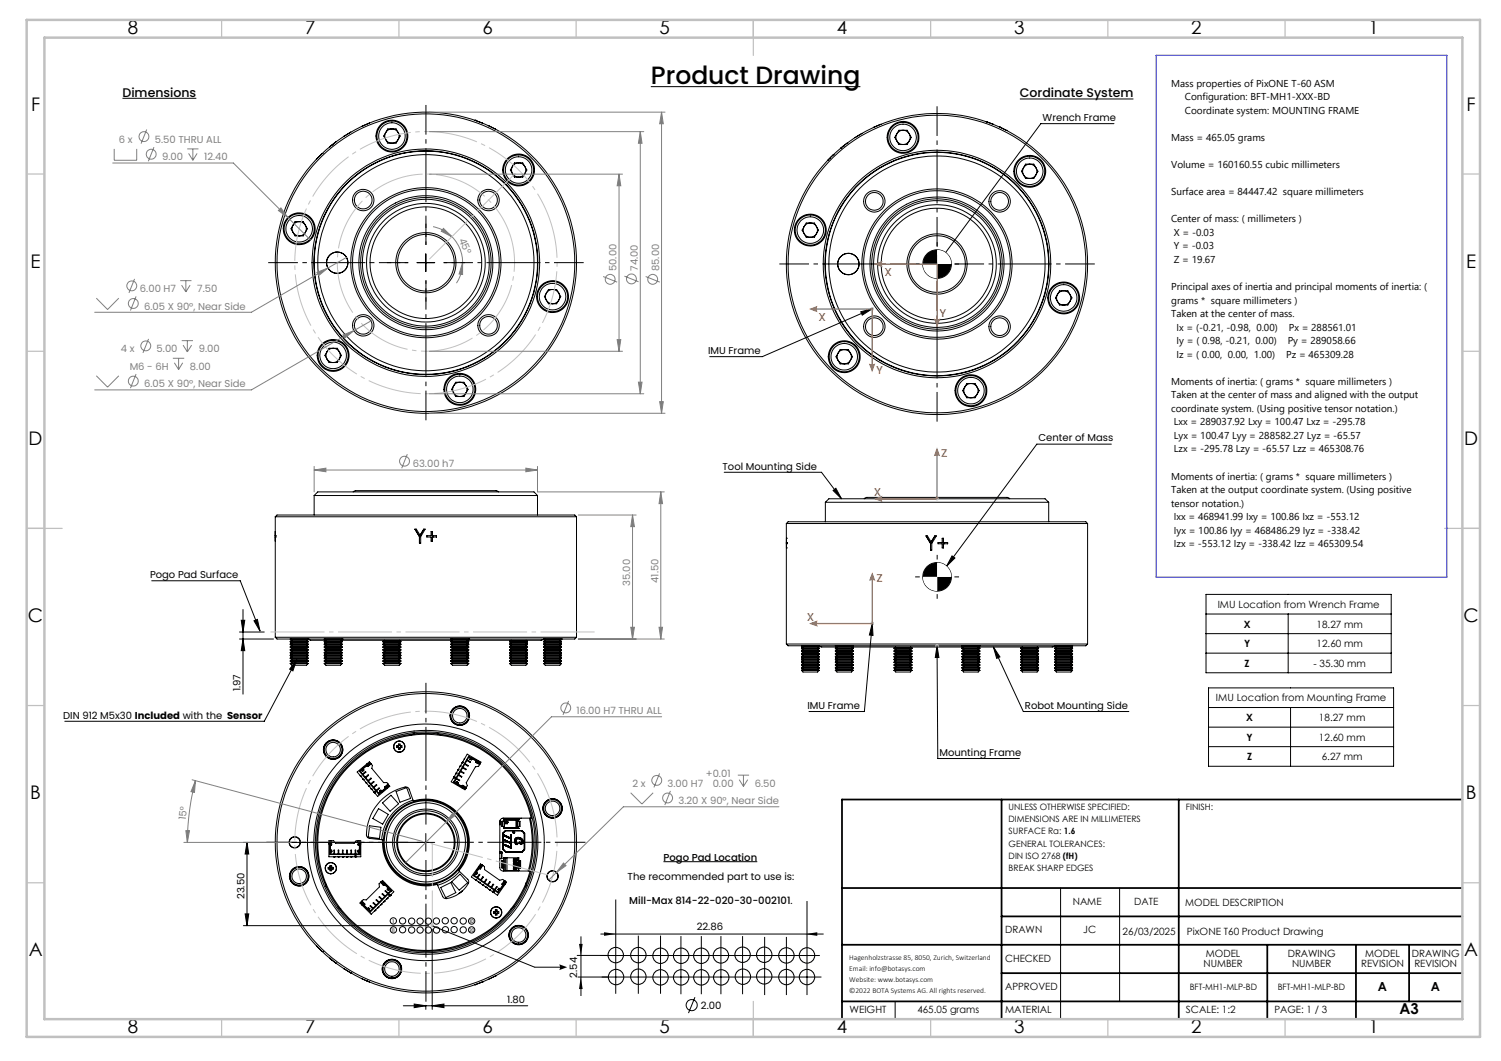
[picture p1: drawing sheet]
<svg xmlns="http://www.w3.org/2000/svg" width="420mm" height="297mm" viewBox="0 0 420 297" stroke-linecap="round" stroke-linejoin="round" font-family="sans-serif">
<defs><g id="words">
<text font-size="7" x="182.1" y="23.4">Product Drawing</text>
<g font-size="5.2">
<text x="35.8" y="9.4">8</text>
<text x="85.4" y="9.4">7</text>
<text x="135" y="9.4">6</text>
<text x="184.6" y="9.4">5</text>
<text x="234.2" y="9.4">4</text>
<text x="283.7" y="9.4">3</text>
<text x="333.3" y="9.4">2</text>
<text x="382.9" y="9.4">1</text>
<text x="8.7" y="31">F</text>
<text x="410.4" y="31">F</text>
<text x="8.6" y="74.9">E</text>
<text x="410.3" y="74.9">E</text>
<text x="8" y="124.5">D</text>
<text x="409.7" y="124.5">D</text>
<text x="7.8" y="174.1">C</text>
<text x="409.5" y="174.1">C</text>
<text x="8.5" y="223.7">B</text>
<text x="410.2" y="223.7">B</text>
<text x="8" y="267.6">A</text>
<text x="409.7" y="267.6">A</text>
<text x="35.8" y="289.1">8</text>
<text x="85.4" y="289.1">7</text>
<text x="135" y="289.1">6</text>
<text x="184.6" y="289.1">5</text>
<text x="234.2" y="289.1">4</text>
<text x="283.7" y="289.1">3</text>
<text x="333.3" y="289.1">2</text>
<text x="382.9" y="289.1">1</text>
</g>
<text font-size="4.2" x="391.6" y="283.9">A3</text>
<g font-size="3.5">
<text x="34.3" y="27.1">Dimensions</text>
<text x="285.4" y="27.3">Cordinate System</text>
<text x="385.5" y="277.3">A</text>
<text x="400.4" y="277.3">A</text>
</g>
<g font-size="3.2" fill="#da6526">
<text x="247.5" y="77.3">X</text>
<text x="229" y="89.8">X</text>
<text x="262.9" y="88.7">Y</text>
<text x="245.1" y="104.8">Y</text>
<text x="263.4" y="128">Z</text>
<text x="244.5" y="138.7">X</text>
<text x="245.2" y="162.8">Z</text>
<text x="225.8" y="173.8">X</text>
</g>
<g font-size="2.8">
<text x="327.7" y="24.3">Mass properties of PixONE T-60 ASM</text>
<text x="331.5" y="28.1">Configuration: BFT-MH1-XXX-BD</text>
<text x="291.7" y="33.8">Wrench Frame</text>
<text x="331.5" y="31.9">Coordinate system: MOUNTING FRAME</text>
<text x="327.7" y="39.5">Mass = 465.05 grams</text>
<text x="327.7" y="47.1">Volume = 160160.55 cubic millimeters</text>
<text x="327.7" y="54.6">Surface area = 84447.42 square millimeters</text>
<text x="327.7" y="62.2">Center of mass: ( millimeters )</text>
<text x="328.5" y="69.8">Y = -0.03</text>
<text x="328.5" y="66">X = -0.03</text>
<text x="328.5" y="73.6">Z = 19.67</text>
<text x="327.7" y="81.2">Principal axes of inertia and principal moments of inertia: (</text>
<text x="327.7" y="85">grams * square millimeters )</text>
<text x="327.7" y="88.8">Taken at the center of mass.</text>
<text x="329.2" y="92.5">Ix = (-0.21, -0.98, 0.00)</text>
<text x="360.6" y="92.5">Px = 288561.01</text>
<text x="198.1" y="99.1">IMU Frame</text>
<text x="329.2" y="96.3">Iy = ( 0.98, -0.21, 0.00)</text>
<text x="329.2" y="100.1">Iz = ( 0.00, 0.00, 1.00)</text>
<text x="359.9" y="100.1">Pz = 465309.28</text>
<text x="360.3" y="96.3">Py = 289058.66</text>
<text x="327.7" y="107.7">Moments of inertia: ( grams * square millimeters )</text>
<text x="327.7" y="111.5">Taken at the center of mass and aligned with the output</text>
<text x="327.7" y="115.3">coordinate system. (Using positive tensor notation.)</text>
<text x="328.5" y="119.1">Lxx = 289037.92 Lxy = 100.47 Lxz = -295.78</text>
<text x="290.6" y="123.6">Center of Mass</text>
<text x="328.5" y="122.9">Lyx = 100.47 Lyy = 288582.27 Lyz = -65.57</text>
<text x="202.2" y="131.5">Tool Mounting Side</text>
<text x="328.5" y="126.7">Lzx = -295.78 Lzy = -65.57 Lzz = 465308.76</text>
<text x="327.7" y="134.2">Moments of inertia: ( grams * square millimeters )</text>
<text x="327.7" y="138">Taken at the output coordinate system. (Using positive</text>
<text x="327.7" y="141.8">tensor notation.)</text>
<text x="328.5" y="145.6">Ixx = 468941.99 Ixy = 100.86 Ixz = -553.12</text>
<text x="328.5" y="149.4">Iyx = 100.86 Iyy = 468486.29 Iyz = -338.42</text>
<text x="328.5" y="153.2">Izx = -553.12 Izy = -338.42 Izz = 465309.54</text>
<text x="42" y="161.8">Pogo Pad Surface</text>
<text x="340.7" y="170.2">IMU Location from Wrench Frame</text>
<text x="348" y="175.7">X</text>
<text x="368.4" y="175.7">18.27 mm</text>
<text x="348.1" y="181.1">Y</text>
<text x="368.4" y="181.1">12.60 mm</text>
<text x="348.3" y="186.6">Z</text>
<text x="367.5" y="186.6">- 35.30 mm</text>
<text x="67.3" y="193.5" transform="rotate(-90 67.3 193.5)">1.97</text>
<text x="340.2" y="196.1">IMU Location from Mounting Frame</text>
<text x="17.7" y="201.2">DIN 912 M5x30 Included with the Sensor</text>
<text x="225.9" y="198.4">IMU Frame</text>
<text x="286.8" y="198.4">Robot Mounting Side</text>
<text x="348.7" y="201.8">X</text>
<text x="369.1" y="201.8">18.27 mm</text>
<text x="348.8" y="207.3">Y</text>
<text x="369.1" y="207.3">12.60 mm</text>
<text x="262.9" y="211.6">Mounting Frame</text>
<text x="349" y="212.8">Z</text>
<text x="369.8" y="212.8">6.27 mm</text>
<text x="185.6" y="241">Pogo Pad Location</text>
<text x="68.4" y="251.7" transform="rotate(-90 68.4 251.7)">23.50</text>
<text x="175.6" y="246.4">The recommended part to use is:</text>
<text x="176" y="253.2">Mill-Max 814-22-020-30-002101.</text>
<text x="300.2" y="253.3">NAME</text>
<text x="317.4" y="253.3">DATE</text>
<text x="331.7" y="253.6">MODEL DESCRIPTION</text>
<text x="194.9" y="260.3">22.86</text>
<text x="281.2" y="261.3">DRAWN</text>
<text x="303.1" y="261.3">JC</text>
<text x="314.1" y="261.6">26/03/2025</text>
<text x="332.1" y="261.6">PixONE T60 Product Drawing</text>
<text x="281.2" y="269.2">CHECKED</text>
<text x="337.4" y="267.8">MODEL</text>
<text x="360.3" y="267.8">DRAWING</text>
<text x="382" y="267.8">MODEL</text>
<text x="395" y="267.8">DRAWING</text>
<text x="161.5" y="273.6" transform="rotate(-90 161.5 273.6)">2.54</text>
<text x="336.8" y="270.6">NUMBER</text>
<text x="361.5" y="270.6">NUMBER</text>
<text x="380.9" y="270.6">REVISION</text>
<text x="395.8" y="270.6">REVISION</text>
<text x="141.9" y="280.8">1.80</text>
<text x="281.2" y="277.1">APPROVED</text>
<text x="196.1" y="282.5">2.00</text>
<text x="237.7" y="283.6">WEIGHT</text>
<text x="256.7" y="283.6">465.05 grams</text>
<text x="281.2" y="283.6">MATERIAL</text>
<text x="331.8" y="283.6">SCALE: 1:2</text>
<text x="356.6" y="283.6">PAGE: 1 / 3</text>
</g>
<g font-size="2.8" fill="#808080">
<text x="33.3" y="40">6 x</text>
<text x="43.3" y="40">5.50 THRU ALL</text>
<text x="45.4" y="44.9">9.00</text>
<text x="57.1" y="44.9">12.40</text>
<text x="128.4" y="67.1" transform="rotate(67 128.4 67.1)">45°</text>
<text x="172.5" y="75.9" transform="rotate(-90 172.5 75.9)">50.00</text>
<text x="178.5" y="75.8" transform="rotate(-90 178.5 75.8)">74.00</text>
<text x="184.4" y="75.9" transform="rotate(-90 184.4 75.9)">85.00</text>
<text x="39.2" y="81.8">6.00 H7</text>
<text x="55.2" y="81.8">7.50</text>
<text x="40.3" y="86.7">6.05 X 90°, Near Side</text>
<text x="33.8" y="98.6">4 x</text>
<text x="43.8" y="98.6">5.00</text>
<text x="55.6" y="98.6">9.00</text>
<text x="36.3" y="103.5">M6 - 6H</text>
<text x="53.1" y="103.5">8.00</text>
<text x="40.3" y="108.4">6.05 X 90°, Near Side</text>
<text x="115.5" y="130.8">63.00 h7</text>
<text x="176.3" y="164" transform="rotate(-90 176.3 164)">35.00</text>
<text x="184.2" y="163.2" transform="rotate(-90 184.2 163.2)">41.50</text>
<text x="161.4" y="199.9">16.00 H7 THRU ALL</text>
<text x="176.9" y="220.2">2 x</text>
<text x="186.8" y="220.2">3.00 H7</text>
<text x="197.5" y="217.4">+0.01</text>
<text x="199.4" y="220.2">0.00</text>
<text x="211.2" y="220.2">6.50</text>
<text x="189.8" y="225.1">3.20 X 90°, Near Side</text>
<text x="52" y="229.6" transform="rotate(-83 52 229.6)">15°</text>
</g>
<g font-size="2.4">
<text x="282.2" y="226.7">UNLESS OTHERWISE SPECIFIED:</text>
<text x="331.8" y="226.7">FINISH:</text>
<text x="282.2" y="230.1">DIMENSIONS ARE IN MILLIMETERS</text>
<text x="282.2" y="233.6">SURFACE Ra: 1.6</text>
<text x="282.2" y="237">GENERAL TOLERANCES:</text>
<text x="282.2" y="240.4">DIN ISO 2768 (fH)</text>
<text x="282.2" y="243.9">BREAK SHARP EDGES</text>
<text x="332.9" y="277">BFT-MH1-MLP-BD</text>
<text x="357.5" y="277">BFT-MH1-MLP-BD</text>
</g>
<g font-size="2.1">
<text x="237.6" y="268.8">Hagenholzstrasse 85, 8050, Zurich, Switzerland</text>
<text x="237.6" y="271.9">Email: info@botasys.com</text>
<text x="237.6" y="275">Website: www.botasys.com</text>
<text x="237.6" y="278">©2022 BOTA Systems AG. All rights reserved.</text>
</g>
<g font-size="1.4">
<text x="109.6" y="260.8">11</text>
<text x="109.9" y="258.4">1</text>
<text x="131.1" y="260.8">20</text>
<text x="131.3" y="258.4">10</text>
</g>
</g></defs>
<g fill="none" stroke="#000" stroke-width=".28">
<path d="M34.3 27.5h20.6M94 39.7l-1.8 1.4M94 39.7v.1M96.3 38.1h.1M98.1 37l-1.8 1.1M98.1 37h.1M101.3 35.3h.1M101.8 35.1l-.3 .1M103.4 34.5l-2.1 .8M108.5 36.1h2.3l1.2 2-1.2 2h-2.3l-1.1-2zM132.9 33.7h.1M132.9 33.7l2.1 .7"/>
<path d="M134.9 34.4h.1M136.6 35.2l2 1M182.1 24.3h58.6M241.2 37.3l-1.9 1.2M241.2 37.3v.1M244.4 35.7h.1M244.8 35.5l-.2 .1M246.4 34.8h.1M246.4 34.8l-2 .9M251.5 36.5h2.3l1.2 2-1.2 2h-2.3l-1.1-2zM275.9 34.1h.1M275.9 34.1l2.1 .7"/>
<path d="M279.7 35.6h.1M279.7 35.6l1.9 .9M281.6 36.5h.1M285.4 27.7h31.7M311.7 34.6h-20.5l-29 39.3M89.1 44v.1M90.1 43h.1M90.1 43l-1.5 1.5M92.2 41.1h.1M92.9 40.6h.1M144 45.6h2.3l1.1 2-1.1 2h-2.3l-1.2-2zM231.6 44.9h.1"/>
<path d="M232.1 44.4h.1M233.2 43.3h.1M233.2 43.3l-1.6 1.6M235.3 41.5h.1M235.9 40.9h.1M237 40.1h.1M237 40.1l-1.7 1.4M287 45.9h2.3l1.1 2-1.1 2h-2.3l-1.2-2zM82.6 62h2.3l1.1 2-1.1 2h-2.3l-1.2-2zM116.7 73.5h4.9M119.2 71.1v4.9M225.6 62.4h2.3l1.1 2-1.1 2h-2.3l-1.2-2z"/>
<path d="M259.7 73.9h5M262.2 71.4v5M263.7 71l.8 .6-2.3 2.3zM92.1 97.5h2.3l1.1 2-1.1 2h-2.3l-1.2-2zM153.5 81h2.3l1.1 2-1.1 2h-2.3l-1.2-2zM235.1 97.9h2.3l1.1 2-1.1 2h-2.3l-1.2-2zM240.8 87.3l3.3-.9-2.8 1.8zM244.1 86.4l-30.8 13.4h-14.7M296.5 81.4h2.3l1.1 2-1.1 2h-2.3l-1.2-2zM127.5 107h2.3l1.2 2-1.2 2h-2.3l-1.1-2zM270.5 107.4h2.3l1.2 2-1.2 1.9h-2.3l-1.1-1.9zM87.9 138.7l1-1h60.5l1 1"/>
<path d="M87.9 138.7h62.5M87.9 138.7v5.5M98.8 137.7a3.9 3.9 0 0 1 2.9-.4h37.1l.7 .4M150.4 138.7v5.5M202.6 132.2h27.3l5.6 7.4M233.1 137.3l.8-.6 1.6 2.9zM241.8 139.6a3.8 3.8 0 0 1 2.9-.4h36a2 2 0 0 1 1.8 .4M311 124.3h-20.9l-25.2 34.2M77 149.9h.1M77 150.3h.1M77 148.8l.1 1.1M77 144.7h84.3"/>
<path d="M77 144.7l.5-.5h83.3l.5 .5M77 144.7v33.7M77.1 150.3l-.1 1.2M77.1 149.9v.4M117.4 150.2h.1M117.5 149.8l-1-1.7h-.4l1.3 2.1M117.5 149.8l1.1-1.7h.4l-1.3 2.1v1.9h-.3v-1.9M117.5 149.8h.1M121 149.9v-1.1h-.4v1.1h-1.2v.4h1.2v1.2h.4v-1.2M121 149.9h1.1v.4h-1.1M121 149.9h.1M121 150.3h.1"/>
<path d="M161.3 144.7v33.7M220 151.9h.1M220 152.2h.1M220 146.5h84.3M220 146.5l.5-.4h83.3l.5 .4M220 146.5v33.8M220.1 153.4h.1M220.1 151.9v.3M220.1 150.7h.1M220.1 151.9h.1M220.1 152.2h.1M220.1 150.7v1.2"/>
<path d="M220.1 152.2v1.2M230.9 140.6l1-1h60.5l1 1M230.9 140.6h62.5M230.9 140.6v5.5M260.4 152.1h.1M260.5 151.7l-1-1.7h-.4l1.3 2.1M260.5 151.7l1.1-1.7h.4l-1.3 2.1v1.9h-.3v-1.9M260.5 151.7h.1M264 151.9v-1.2h-.4v1.2h-1.1v.3h1.1v1.2h.4v-1.2M264 151.9h1.2v.3h-1.2M264 151.9h.1M264 152.2h.1"/>
<path d="M265.1 151.9v.3M266.4 155.6l.8 .6-2.3 2.3zM293.4 140.6v5.5M304.3 146.5v33.8M42.5 162.6h24.7l5.6 14M67 176.9h6.9M67 178.9h9.5M67.5 173.6h1l-.5 3.3zM68 170.6v23.7M68 178.9l.5 3.2h-1zM71.1 173.8l.9-.4 .8 3.2zM77 178.4h84.3"/>
<path d="M77 178.4l.5 .5h83.3l.5-.5M81.2 178.9h.1M81.2 179.5h5M81.2 179.7h5M81.2 178.9h5M81.2 179.5v.2M81.2 179.7l.5 .3M81.2 178.9l.5 .3M81.7 180h4.1M81.7 179.2h4.1M81.7 180l-.5 .3M81.7 179.2l-.5 .3"/>
<path d="M85.8 180l.4 .3M85.8 179.2l.4 .3M86.2 178.9h.1M86.2 179.5v.2M86.2 179.7l-.4 .3M86.2 178.9l-.4 .3M86.2 178.9l.7 .3h4.2M90.7 178.9h.1M90.7 179.5h5M90.7 179.7h5M90.7 178.9h5M90.7 179.5v.2"/>
<path d="M90.7 178.9l.5 .3M90.7 179.7l.5 .3M91.2 180h4.1M91.2 179.2h4.1M91.2 180l-.5 .3M91.2 179.2l-.5 .3M95.3 180l.4 .3M95.3 179.2l.4 .3M95.3 179.2h31.3M95.7 178.9h.1M95.7 179.5v.2M95.7 178.9l-.4 .3"/>
<path d="M95.7 179.7l-.4 .3M107.2 179.5h5M107.2 179.7h5M107.2 179.5v.2M107.2 179.7l.4 .3M107.6 179.2l-.4 .3M107.6 180h4.1M107.6 180l-.4 .3M111.7 180l.5 .3M111.7 179.2l.5 .3M112.2 179.5v.2M112.2 179.7l-.5 .3"/>
<path d="M126.2 178.9h.1M126.2 179.5h5M126.2 178.9h5M126.2 179.7h5M126.2 179.5v.2M126.2 179.7l.4 .3M126.2 178.9l.4 .3M126.6 179.2h4.1M126.6 180h4.1M126.6 179.2l-.4 .3M126.6 180l-.4 .3M130.7 179.2l.5 .3"/>
<path d="M130.7 180l.5 .3M131.2 178.9h.1M131.2 179.5v.2M131.2 179.7l-.5 .3M131.2 178.9l-.5 .3M142.6 179.7h5M142.6 179.5h5M142.6 179.5v.2M142.6 179.7l.5 .3M143.1 179.2l-.5 .3M143.1 180h4M143.1 180l-.5 .3"/>
<path d="M147.1 180l.5 .3M147.2 179.2l.4 .3M147.6 179.5v.2M147.6 179.7l-.5 .3M152.1 178.9l-.7 .3h-20.7M152.1 178.9h.1M152.1 178.9h5M152.1 179.5h5M152.1 179.7h5M152.1 179.5v.2M152.1 179.7l.5 .3M152.1 178.9l.5 .3"/>
<path d="M152.6 180h4.1M152.6 179.2h4.1M152.6 180l-.5 .3M152.6 179.2l-.5 .3M156.7 180l.4 .3M156.7 179.2l.4 .3M157.1 178.9h.1M157.1 179.5v.2M157.1 178.9l-.4 .3M157.1 179.7l-.4 .3M244.1 174.5l-2.2 24.7h-15.5M244.1 174.5l.2 3.4-1-.1z"/>
<path d="M337.5 166.4h51.8v21.9h-51.8zM337.5 171.9h51.8M337.5 177.4h51.8M360.4 171.9v16.4M81.2 181.9h5M81.2 180.3h5M81.2 182h5M81.2 182.6h5M81.2 182.8h5M81.2 180.5h5M81.2 184.2h5M81.2 181h5"/>
<path d="M81.2 181.2h5M81.2 185h5M81.2 184.3h5M81.2 185.1h5M81.2 185.8h5M81.2 185.7h5M81.2 183.4h5M81.2 183.6h5M81.2 185.8a2.36 2.36 0 0 0 2.3 .4h.5a2.25 2.25 0 0 0 2.2-.4M81.2 180.3v.2M81.2 181v.2M81.2 181.9v.1"/>
<path d="M81.2 182.6v.2M81.2 183.4v.2M81.2 184.2v.1M81.2 185v.1M81.2 185.7v.1M81.2 181.2l.5 .3M81.2 182l.5 .3M81.2 184.3l.5 .4M81.2 182.8l.5 .3M81.2 183.6l.5 .3M81.2 185.1l.5 .3M81.2 180.5l.5 .3"/>
<path d="M81.7 181.5h4.1M81.7 182.3h4.1M81.7 183.9h4.1M81.7 184.7h4.1M81.7 183.1h4.1M81.7 180.8h4.1M81.7 185.4h4.1M81.7 181.5l-.5 .4M81.7 182.3l-.5 .3M81.7 183.9l-.5 .3M81.7 184.7l-.5 .3M81.7 183.1l-.5 .3"/>
<path d="M81.7 180.8l-.5 .2M81.7 185.4l-.5 .3M83 184.7l-1 3.1-1-.5zM83 184.7l-9.1 17.2h-55.8M85.8 181.5l.4 .4M85.8 182.3l.4 .3M85.8 183.9l.4 .3M85.8 184.7l.4 .3M85.8 183.1l.4 .3M85.8 180.8l.4 .2M85.8 185.4l.4 .3M86.2 180.3v.2"/>
<path d="M86.2 181v.2M86.2 181.9v.1M86.2 182.6v.2M86.2 183.4v.2M86.2 184.2v.1M86.2 185v.1M86.2 185.7v.1M86.2 181.2l-.4 .3M86.2 182l-.4 .3M86.2 184.3l-.4 .4M86.2 182.8l-.4 .3M86.2 183.6l-.4 .3"/>
<path d="M86.2 185.1l-.4 .3M86.2 180.5l-.4 .3M90.7 185.7h5M90.7 185h5M90.7 185.1h5M90.7 180.3h5M90.7 184.3h5M90.7 185.8h5M90.7 182.8h5M90.7 180.5h5M90.7 182.6h5M90.7 183.4h5"/>
<path d="M90.7 183.6h5M90.7 184.2h5M90.7 181h5M90.7 181.2h5M90.7 181.9h5M90.7 182h5M90.7 185.8l.5 .4h2.2a2.36 2.36 0 0 0 2.3-.4M90.7 180.3v.2M90.7 181v.2M90.7 181.9v.1M90.7 182.6v.2M90.7 183.4v.2"/>
<path d="M90.7 184.2v.1M90.7 185v.1M90.7 185.7v.1M90.7 185.1l.5 .3M90.7 184.3l.5 .4M90.7 182.8l.5 .3M90.7 180.5l.5 .3M90.7 183.6l.5 .3M90.7 182l.5 .3M90.7 181.2l.5 .3M91.2 185.4h4.1M91.2 184.7h4.1"/>
<path d="M91.2 183.1h4.1M91.2 180.8h4.1M91.2 183.9h4.1M91.2 181.5h4.1M91.2 182.3h4.1M91.2 185.4l-.5 .3M91.2 184.7l-.5 .3M91.2 183.9l-.5 .3M91.2 181.5l-.5 .4M91.2 180.8l-.5 .2M91.2 183.1l-.5 .3M91.2 182.3l-.5 .3"/>
<path d="M95.3 185.4l.4 .3M95.3 184.7l.4 .3M95.3 183.9l.4 .3M95.3 181.5l.4 .4M95.3 180.8l.4 .2M95.3 183.1l.4 .3M95.3 182.3l.4 .3M95.7 180.3v.2M95.7 181v.2M95.7 181.9v.1M95.7 182.6v.2M95.7 183.4v.2"/>
<path d="M95.7 184.2v.1M95.7 185v.1M95.7 185.7v.1M95.7 185.1l-.4 .3M95.7 184.3l-.4 .4M95.7 182.8l-.4 .3M95.7 180.5l-.4 .3M95.7 183.6l-.4 .3M95.7 182l-.4 .3M95.7 181.2l-.4 .3M107.2 184.3h5M107.2 184.2h5"/>
<path d="M107.2 182.6h5M107.2 185h5M107.2 185.1h5M107.2 185.7h5M107.2 183.6h5M107.2 181.9h5M107.2 182h5M107.2 181.2h5M107.2 182.8h5M107.2 183.4h5M107.2 185.8h5M107.2 181h5"/>
<path d="M107.2 180.3h5M107.2 180.5h5M107.2 185.8l.4 .4h2.3a2.36 2.36 0 0 0 2.3-.4M107.2 184.3l.4 .4M107.2 180.3v.2M107.2 181v.2M107.2 181.9v.1M107.2 182.6v.2M107.2 183.4v.2M107.2 184.2v.1M107.2 185v.1M107.2 185.7v.1"/>
<path d="M107.2 185.1l.4 .3M107.2 183.6l.4 .3M107.2 181.2l.4 .3M107.2 182l.4 .3M107.2 182.8l.4 .3M107.2 180.5l.4 .3M107.6 184.7h4.1M107.6 182.3h4.1M107.6 185.4h4.1M107.6 183.9h4.1M107.6 181.5h4.1M107.6 183.1h4.1"/>
<path d="M107.6 180.8h4.1M107.6 182.3l-.4 .3M107.6 185.4l-.4 .3M107.6 183.1l-.4 .3M107.6 183.9l-.4 .3M107.6 184.7l-.4 .3M107.6 181.5l-.4 .4M107.6 180.8l-.4 .2M111.7 182.3l.5 .3M111.7 185.4l.5 .3M111.7 183.1l.5 .3M111.7 183.9l.5 .3"/>
<path d="M111.7 184.7l.5 .3M111.7 181.5l.5 .4M111.7 180.8l.5 .2M112.2 184.3l-.5 .4M112.2 180.3v.2M112.2 181v.2M112.2 181.9v.1M112.2 182.6v.2M112.2 183.4v.2M112.2 184.2v.1M112.2 185v.1M112.2 185.7v.1"/>
<path d="M112.2 185.1l-.5 .3M112.2 183.6l-.5 .3M112.2 181.2l-.5 .3M112.2 182l-.5 .3M112.2 182.8l-.5 .3M112.2 180.5l-.5 .3M126.2 181.2h5M126.2 181h5M126.2 180.5h5M126.2 180.3h5M126.2 181.9h5M126.2 183.6h5"/>
<path d="M126.2 184.2h5M126.2 184.3h5M126.2 185h5M126.2 182.6h5M126.2 182.8h5M126.2 185.7h5M126.2 185.1h5M126.2 185.8h5M126.2 183.4h5M126.2 182h5M126.2 185.8l.4 .4h2.3a2.36 2.36 0 0 0 2.3-.4M126.2 181.2l.4 .3"/>
<path d="M126.2 180.5l.4 .3M126.2 180.3v.2M126.2 181v.2M126.2 181.9v.1M126.2 182.6v.2M126.2 183.4v.2M126.2 184.2v.1M126.2 185v.1M126.2 185.7v.1M126.2 183.6l.4 .3M126.2 184.3l.4 .4M126.2 185.1l.4 .3"/>
<path d="M126.2 182.8l.4 .3M126.2 182l.4 .3M126.6 181.5h4.1M126.6 180.8h4.1M126.6 183.9h4.1M126.6 184.7h4.1M126.6 185.4h4.1M126.6 183.1h4.1M126.6 182.3h4.1M126.6 180.8l-.4 .2M126.6 181.5l-.4 .4M126.6 184.7l-.4 .3"/>
<path d="M126.6 185.4l-.4 .3M126.6 183.9l-.4 .3M126.6 183.1l-.4 .3M126.6 182.3l-.4 .3M130.7 180.8l.5 .2M130.7 181.5l.5 .4M130.7 184.7l.5 .3M130.7 185.4l.5 .3M130.7 183.9l.5 .3M130.7 183.1l.5 .3M130.7 182.3l.5 .3M131.2 181.2l-.5 .3"/>
<path d="M131.2 180.5l-.5 .3M131.2 180.3v.2M131.2 181v.2M131.2 181.9v.1M131.2 182.6v.2M131.2 183.4v.2M131.2 184.2v.1M131.2 185v.1M131.2 185.7v.1M131.2 183.6l-.5 .3M131.2 184.3l-.5 .4M131.2 185.1l-.5 .3"/>
<path d="M131.2 182.8l-.5 .3M131.2 182l-.5 .3M142.6 181.9h5M142.6 182h5M142.6 182.6h5M142.6 182.8h5M142.6 183.4h5M142.6 184.2h5M142.6 184.3h5M142.6 181.2h5M142.6 183.6h5M142.6 181h5"/>
<path d="M142.6 185.1h5M142.6 180.3h5M142.6 180.5h5M142.6 185.8h5M142.6 185.7h5M142.6 185h5M142.6 185.8a2.36 2.36 0 0 0 2.3 .4h2.2l.5-.4M142.6 180.3v.2M142.6 181v.2M142.6 181.9v.1M142.6 182.6v.2M142.6 183.4v.2"/>
<path d="M142.6 184.2v.1M142.6 185v.1M142.6 185.7v.1M142.6 182l.5 .3M142.6 181.2l.5 .3M142.6 182.8l.5 .3M142.6 183.6l.5 .3M142.6 185.1l.5 .3M142.6 180.5l.5 .3M142.6 184.3l.5 .4M143.1 182.3h4M143.1 183.1h4"/>
<path d="M143.1 181.5h4M143.1 183.9h4M143.1 185.4h4M143.1 180.8h4M143.1 184.7h4M143.1 182.3l-.5 .3M143.1 183.1l-.5 .3M143.1 181.5l-.5 .4M143.1 183.9l-.5 .3M143.1 180.8l-.5 .2M143.1 184.7l-.5 .3M143.1 185.4l-.5 .3"/>
<path d="M147.1 182.3l.5 .3M147.1 183.1l.5 .3M147.1 181.5l.5 .4M147.1 183.9l.5 .3M147.1 180.8l.5 .2M147.1 184.7l.5 .3M147.1 185.4l.5 .3M147.6 180.3v.2M147.6 181v.2M147.6 181.9v.1M147.6 182.6v.2M147.6 183.4v.2"/>
<path d="M147.6 184.2v.1M147.6 185v.1M147.6 185.7v.1M147.6 182l-.5 .3M147.6 181.2l-.5 .3M147.6 182.8l-.5 .3M147.6 183.6l-.5 .3M147.6 185.1l-.5 .3M147.6 180.5l-.5 .3M147.6 184.3l-.5 .4M152.1 181h5M152.1 181.2h5"/>
<path d="M152.1 181.9h5M152.1 180.3h5M152.1 180.5h5M152.1 184.2h5M152.1 182.6h5M152.1 184.3h5M152.1 183.4h5M152.1 183.6h5M152.1 182.8h5M152.1 185h5M152.1 185.1h5M152.1 185.8h5"/>
<path d="M152.1 185.7h5M152.1 182h5M152.1 185.8a2.25 2.25 0 0 0 2.3 .4h.4a2.25 2.25 0 0 0 2.3-.4M152.1 180.3v.2M152.1 181v.2M152.1 181.9v.1M152.1 182.6v.2M152.1 183.4v.2M152.1 184.2v.1M152.1 185v.1M152.1 185.7v.1M152.1 181.2l.5 .3"/>
<path d="M152.1 182l.5 .3M152.1 183.6l.5 .3M152.1 184.3l.5 .4M152.1 180.5l.5 .3M152.1 185.1l.5 .3M152.1 182.8l.5 .3M152.6 181.5h4.1M152.6 180.8h4.1M152.6 183.9h4.1M152.6 182.3h4.1M152.6 184.7h4.1M152.6 183.1h4.1"/>
<path d="M152.6 185.4h4.1M152.6 181.5l-.5 .4M152.6 180.8l-.5 .2M152.6 183.9l-.5 .3M152.6 182.3l-.5 .3M152.6 184.7l-.5 .3M152.6 183.1l-.5 .3M152.6 185.4l-.5 .3M156.7 181.5l.4 .4M156.7 180.8l.4 .2M156.7 183.9l.4 .3M156.7 182.3l.4 .3"/>
<path d="M156.7 184.7l.4 .3M156.7 183.1l.4 .3M156.7 185.4l.4 .3M157.1 180.3v.2M157.1 181v.2M157.1 181.9v.1M157.1 182.6v.2M157.1 183.4v.2M157.1 184.2v.1M157.1 185v.1M157.1 185.7v.1M157.1 180.5l-.4 .3"/>
<path d="M157.1 181.2l-.4 .3M157.1 183.6l-.4 .3M157.1 184.3l-.4 .4M157.1 182l-.4 .3M157.1 185.1l-.4 .3M157.1 182.8l-.4 .3M220 180.3h84.3M220 180.3l.5 .5h83.3l.5-.5M224.3 186.9h4.9M224.3 187h4.9M224.3 180.8h4.9M224.3 186.1h4.9"/>
<path d="M224.3 181.4h4.9M224.3 181.6h4.9M224.3 184.5h4.9M224.3 184.7h4.9M224.3 186.2h4.9M224.3 182.2h4.9M224.3 187.7h4.9M224.3 187.6h4.9M224.3 183.7h4.9M224.3 185.3h4.9M224.3 185.5h4.9M224.3 183.9h4.9"/>
<path d="M224.3 183h4.9M224.3 183.1h4.9M224.3 182.3h4.9M224.3 187.7a2.25 2.25 0 0 0 2.2 .4h.5a2.25 2.25 0 0 0 2.2-.4M224.3 180.8h.1M224.3 181.4v.2M224.3 182.2v.1M224.3 183v.1M224.3 183.7v.2M224.3 184.5v.2M224.3 185.3v.2M224.3 186.1v.1"/>
<path d="M224.3 186.9v.1M224.3 187.6v.1M224.3 182.3l.4 .4M224.3 183.1l.4 .3M224.3 181.6l.4 .3M224.3 180.8l.4 .3M224.3 187l.4 .3M224.3 183.9l.4 .3M224.3 184.7l.4 .3M224.3 186.2l.4 .3M224.3 185.5l.4 .3M224.7 185.8h4.1"/>
<path d="M224.7 186.5h4.1M224.7 181.9h4.1M224.7 187.3h4.1M224.7 184.2h4.1M224.7 183.4h4.1M224.7 181.1h4.1M224.7 185h4.1M224.7 182.7h4.1M224.7 185.8l-.4 .3M224.7 186.5l-.4 .4M224.7 181.9l-.4 .3M224.7 187.3l-.4 .3"/>
<path d="M224.7 184.2l-.4 .3M224.7 183.4l-.4 .3M224.7 181.1l-.4 .3M224.7 185l-.4 .3M224.7 182.7l-.4 .3M228.8 185.8l.4 .3M228.8 186.5l.4 .4M228.8 181.9l.4 .3M228.8 187.3l.4 .3M228.8 184.2l.4 .3M228.8 183.4l.4 .3M228.8 181.1l.4 .3"/>
<path d="M228.8 185l.4 .3M228.8 182.7l.4 .3M229.2 180.8h.1M229.2 181.4v.2M229.2 182.2v.1M229.2 183v.1M229.2 183.7v.2M229.2 184.5v.2M229.2 185.3v.2M229.2 186.1v.1M229.2 186.9v.1M229.2 187.6v.1"/>
<path d="M229.2 180.8l-.4 .3M229.2 181.6l-.4 .3M229.2 187l-.4 .3M229.2 183.9l-.4 .3M229.2 183.1l-.4 .3M229.2 184.7l-.4 .3M229.2 186.2l-.4 .3M229.2 185.5l-.4 .3M229.2 182.3l-.4 .4M229.2 180.8l.7 .3h4.3M233.7 187.6h5M233.7 181.4h5"/>
<path d="M233.7 181.6h5M233.7 186.9h5M233.7 187h5M233.7 182.2h5M233.7 180.8h5M233.7 186.2h5M233.7 187.7h5M233.7 184.7h5M233.7 182.3h5M233.7 184.5h5M233.7 185.3h5M233.7 185.5h5"/>
<path d="M233.7 186.1h5M233.7 183h5M233.7 183.1h5M233.7 183.7h5M233.7 183.9h5M233.7 187.7a2.36 2.36 0 0 0 2.3 .4h2.3l.4-.4M233.7 180.8h.1M233.7 181.4v.2M233.7 182.2v.1M233.7 183v.1M233.7 183.7v.2M233.7 184.5v.2"/>
<path d="M233.7 185.3v.2M233.7 186.1v.1M233.7 186.9v.1M233.7 187.6v.1M233.7 187l.5 .3M233.7 180.8l.5 .3M233.7 186.2l.5 .3M233.7 181.6l.5 .3M233.7 184.7l.5 .3M233.7 182.3l.5 .4M233.7 185.5l.5 .3M233.7 183.9l.5 .3"/>
<path d="M233.7 183.1l.5 .3M234.2 187.3h4.1M234.2 181.9h4.1M234.2 181.1h4.1M234.2 186.5h4.1M234.2 185h4.1M234.2 182.7h4.1M234.2 185.8h4.1M234.2 183.4h4.1M234.2 184.2h4.1M234.2 187.3l-.5 .3M234.2 181.9l-.5 .3"/>
<path d="M234.2 181.1l-.5 .3M234.2 186.5l-.5 .4M234.2 185.8l-.5 .3M234.2 183.4l-.5 .3M234.2 182.7l-.5 .3M234.2 185l-.5 .3M234.2 184.2l-.5 .3M238.3 187.3l.4 .3M238.3 181.9l.4 .3M238.3 181.1l.4 .3M238.3 186.5l.4 .4M238.3 185.8l.4 .3"/>
<path d="M238.3 183.4l.4 .3M238.3 182.7l.4 .3M238.3 185l.4 .3M238.3 184.2l.4 .3M238.3 181.1h31.3M238.7 180.8h.1M238.7 181.4v.2M238.7 182.2v.1M238.7 183v.1M238.7 183.7v.2M238.7 184.5v.2M238.7 185.3v.2"/>
<path d="M238.7 186.1v.1M238.7 186.9v.1M238.7 187.6v.1M238.7 187l-.4 .3M238.7 180.8l-.4 .3M238.7 186.2l-.4 .3M238.7 181.6l-.4 .3M238.7 184.7l-.4 .3M238.7 182.3l-.4 .4M238.7 185.5l-.4 .3M238.7 183.9l-.4 .3M238.7 183.1l-.4 .3"/>
<path d="M250.2 186.2h5M250.2 186.1h5M250.2 184.5h5M250.2 186.9h5M250.2 187h5M250.2 187.6h5M250.2 185.5h5M250.2 183.7h5M250.2 183.9h5M250.2 183.1h5M250.2 184.7h5M250.2 185.3h5"/>
<path d="M250.2 187.7h5M250.2 181.4h5M250.2 183h5M250.2 181.6h5M250.2 182.2h5M250.2 182.3h5M250.2 187.7a2.36 2.36 0 0 0 2.3 .4h2.2l.5-.4M250.2 186.2l.4 .3M250.2 181.4v.2M250.2 182.2v.1M250.2 183v.1M250.2 183.7v.2"/>
<path d="M250.2 184.5v.2M250.2 185.3v.2M250.2 186.1v.1M250.2 186.9v.1M250.2 187.6v.1M250.2 187l.4 .3M250.2 185.5l.4 .3M250.2 183.1l.4 .3M250.2 183.9l.4 .3M250.2 184.7l.4 .3M250.2 182.3l.4 .4M250.2 181.6l.4 .3"/>
<path d="M250.6 181.1l-.4 .3M250.6 186.5h4.1M250.6 184.2h4.1M250.6 187.3h4.1M250.6 185.8h4.1M250.6 183.4h4.1M250.6 185h4.1M250.6 181.9h4.1M250.6 182.7h4.1M250.6 184.2l-.4 .3M250.6 187.3l-.4 .3M250.6 185l-.4 .3"/>
<path d="M250.6 185.8l-.4 .3M250.6 186.5l-.4 .4M250.6 183.4l-.4 .3M250.6 181.9l-.4 .3M250.6 182.7l-.4 .3M254.7 184.2l.5 .3M254.7 187.3l.5 .3M254.7 185l.5 .3M254.7 185.8l.5 .3M254.7 186.5l.5 .4M254.7 183.4l.5 .3M254.7 181.9l.5 .3"/>
<path d="M254.7 182.7l.5 .3M254.8 181.1l.4 .3M255.2 186.2l-.5 .3M255.2 181.4v.2M255.2 182.2v.1M255.2 183v.1M255.2 183.7v.2M255.2 184.5v.2M255.2 185.3v.2M255.2 186.1v.1M255.2 186.9v.1M255.2 187.6v.1"/>
<path d="M255.2 187l-.5 .3M255.2 185.5l-.5 .3M255.2 183.1l-.5 .3M255.2 183.9l-.5 .3M255.2 184.7l-.5 .3M255.2 182.3l-.5 .4M255.2 181.6l-.5 .3M262.2 180.8l.2 31.5h22.9M262.2 180.8l.5 3.3h-1zM269.2 181.4h5M269.2 183.1h5M269.2 183h5"/>
<path d="M269.2 182.3h5M269.2 180.8h5M269.2 182.2h5M269.2 183.7h5M269.2 181.6h5M269.2 185.5h5M269.2 186.1h5M269.2 186.2h5M269.2 186.9h5M269.2 184.5h5M269.2 184.7h5M269.2 187.6h5"/>
<path d="M269.2 187h5M269.2 187.7h5M269.2 185.3h5M269.2 183.9h5M269.2 187.7a2.36 2.36 0 0 0 2.3 .4h2.2l.5-.4M269.2 183.1l.4 .3M269.2 182.3l.4 .4M269.2 180.8h.1M269.2 181.4v.2M269.2 182.2v.1M269.2 183v.1M269.2 183.7v.2"/>
<path d="M269.2 184.5v.2M269.2 185.3v.2M269.2 186.1v.1M269.2 186.9v.1M269.2 187.6v.1M269.2 181.6l.4 .3M269.2 185.5l.4 .3M269.2 186.2l.4 .3M269.2 187l.4 .3M269.2 180.8l.4 .3M269.2 184.7l.4 .3M269.2 183.9l.4 .3"/>
<path d="M269.6 181.1h4.1M269.6 183.4h4.1M269.6 182.7h4.1M269.6 181.9h4.1M269.6 185.8h4.1M269.6 186.5h4.1M269.6 187.3h4.1M269.6 185h4.1M269.6 184.2h4.1M269.6 181.1l-.4 .3M269.6 182.7l-.4 .3M269.6 183.4l-.4 .3"/>
<path d="M269.6 181.9l-.4 .3M269.6 186.5l-.4 .4M269.6 187.3l-.4 .3M269.6 185.8l-.4 .3M269.6 185l-.4 .3M269.6 184.2l-.4 .3M273.7 181.1l.5 .3M273.7 182.7l.5 .3M273.7 183.4l.5 .3M273.7 181.9l.5 .3M273.7 186.5l.5 .4M273.7 187.3l.5 .3"/>
<path d="M273.7 185.8l.5 .3M273.7 185l.5 .3M273.7 184.2l.5 .3M274.2 183.1l-.5 .3M274.2 182.3l-.5 .4M274.2 180.8h.1M274.2 181.4v.2M274.2 182.2v.1M274.2 183v.1M274.2 183.7v.2M274.2 184.5v.2M274.2 185.3v.2"/>
<path d="M274.2 186.1v.1M274.2 186.9v.1M274.2 187.6v.1M274.2 181.6l-.5 .3M274.2 185.5l-.5 .3M274.2 186.2l-.5 .3M274.2 187l-.5 .3M274.2 180.8l-.5 .3M274.2 184.7l-.5 .3M274.2 183.9l-.5 .3M278 181.1l1.8 2.8-.9 .4zM278 181.1l8.3 18.1h29.6"/>
<path d="M285.6 182.2h5M285.6 182.3h5M285.6 183h5M285.6 183.1h5M285.6 187.7h5M285.6 187.6h5M285.6 185.5h5M285.6 186.1h5M285.6 181.6h5M285.6 184.5h5M285.6 185.3h5M285.6 183.7h5"/>
<path d="M285.6 183.9h5M285.6 187h5M285.6 181.4h5M285.6 184.7h5M285.6 186.2h5M285.6 186.9h5M285.6 187.7a2.36 2.36 0 0 0 2.3 .4h2.3l.4-.4M285.6 181.4v.2M285.6 182.2v.1M285.6 183v.1M285.6 183.7v.2M285.6 184.5v.2"/>
<path d="M285.6 185.3v.2M285.6 186.1v.1M285.6 186.9v.1M285.6 187.6v.1M285.6 185.5l.5 .3M285.6 182.3l.5 .4M285.6 181.6l.5 .3M285.6 187l.5 .3M285.6 183.9l.5 .3M285.6 184.7l.5 .3M285.6 183.1l.5 .3M285.6 186.2l.5 .3"/>
<path d="M286.1 181.1l-.5 .3M286.1 181.9h4.1M286.1 185.8h4.1M286.1 182.7h4.1M286.1 184.2h4.1M286.1 187.3h4.1M286.1 185h4.1M286.1 183.4h4.1M286.1 186.5h4.1M286.1 181.9l-.5 .3M286.1 182.7l-.5 .3M286.1 185.8l-.5 .3"/>
<path d="M286.1 184.2l-.5 .3M286.1 185l-.5 .3M286.1 187.3l-.5 .3M286.1 183.4l-.5 .3M286.1 186.5l-.5 .4M290.2 181.9l.4 .3M290.2 182.7l.4 .3M290.2 185.8l.4 .3M290.2 184.2l.4 .3M290.2 185l.4 .3M290.2 187.3l.4 .3M290.2 183.4l.4 .3"/>
<path d="M290.2 186.5l.4 .4M290.2 181.1l.4 .3M290.6 181.4v.2M290.6 182.2v.1M290.6 183v.1M290.6 183.7v.2M290.6 184.5v.2M290.6 185.3v.2M290.6 186.1v.1M290.6 186.9v.1M290.6 187.6v.1M290.6 185.5l-.4 .3"/>
<path d="M290.6 182.3l-.4 .4M290.6 181.6l-.4 .3M290.6 187l-.4 .3M290.6 183.9l-.4 .3M290.6 184.7l-.4 .3M290.6 183.1l-.4 .3M290.6 186.2l-.4 .3M295.2 180.8h-.1a2.8 2.8 0 0 1-2.4 .3h-18.9M295.2 186.9h4.9M295.2 182.2h4.9M295.2 182.3h4.9M295.2 187h4.9"/>
<path d="M295.2 187.6h4.9M295.2 184.5h4.9M295.2 184.7h4.9M295.2 183h4.9M295.2 183.7h4.9M295.2 183.9h4.9M295.2 186.1h4.9M295.2 186.2h4.9M295.2 187.7h4.9M295.2 185.3h4.9M295.2 185.5h4.9M295.2 181.4h4.9"/>
<path d="M295.2 181.6h4.9M295.2 183.1h4.9M295.2 180.8h4.9M295.2 187.7l.4 .4h2.3a2.36 2.36 0 0 0 2.2-.4M295.2 181.4v.2M295.2 182.2v.1M295.2 183v.1M295.2 183.7v.2M295.2 184.5v.2M295.2 185.3v.2M295.2 186.1v.1M295.2 186.9v.1"/>
<path d="M295.2 187.6v.1M295.2 186.2l.4 .3M295.2 187l.4 .3M295.2 183.1l.4 .3M295.2 182.3l.4 .4M295.2 185.5l.4 .3M295.2 180.8l.4 .3M295.2 183.9l.4 .3M295.2 184.7l.4 .3M295.2 181.6l.4 .3M295.6 186.5h4.1M295.6 187.3h4.1"/>
<path d="M295.6 182.7h4.1M295.6 181.9h4.1M295.6 183.4h4.1M295.6 184.2h4.1M295.6 181.1h4.1M295.6 185h4.1M295.6 185.8h4.1M295.6 186.5l-.4 .4M295.6 187.3l-.4 .3M295.6 182.7l-.4 .3M295.6 181.9l-.4 .3M295.6 183.4l-.4 .3"/>
<path d="M295.6 184.2l-.4 .3M295.6 181.1l-.4 .3M295.6 185l-.4 .3M295.6 185.8l-.4 .3M299.7 186.5l.4 .4M299.7 187.3l.4 .3M299.7 182.7l.4 .3M299.7 181.9l.4 .3M299.7 183.4l.4 .3M299.7 184.2l.4 .3M299.7 181.1l.4 .3M299.7 185l.4 .3"/>
<path d="M299.7 185.8l.4 .3M300.1 180.8h.1M300.1 181.4v.2M300.1 182.2v.1M300.1 183v.1M300.1 183.7v.2M300.1 184.5v.2M300.1 185.3v.2M300.1 186.1v.1M300.1 186.9v.1M300.1 187.6v.1M300.1 186.2l-.4 .3"/>
<path d="M300.1 187l-.4 .3M300.1 183.1l-.4 .3M300.1 182.3l-.4 .4M300.1 185.5l-.4 .3M300.1 180.8l-.4 .3M300.1 183.9l-.4 .3M300.1 184.7l-.4 .3M300.1 181.6l-.4 .3M337.5 182.8h51.8M338.2 192.6h51.7v21.9h-51.7zM338.2 198.1h51.7M361.1 198.1v16.4"/>
<path d="M97.4 214.8a30.3 30.3 0 0 1 51.2 14.2h-7.8a.96 .96 0 0 0-.9 1l-.1 12.8a.96 .96 0 0 0 1 1h7.5a30.3 30.3 0 0 1-44.1 18.3 30.3 30.3 0 0 1-6.8-47.3zM100.6 215.9l5.4 6.4M100.6 215.9l.3 .1M100.8 217.2h.1M100.8 217.2l.1 .1M100.8 217.2l.2 .1M100.9 216l5.1 6.1M100.9 217.3h.1M101 217.3h.1M101.3 215.6l.3 .2M101.3 215.6l-.4 .4M101.4 215.3l.2 .2"/>
<path d="M101.4 215.3l-.8 .6M101.4 215.3l-.1 .3M101.4 216.6l.9-.6 .1 .1-.8 .7M101.6 218.1h.1M101.6 215.5v.3M101.6 218.1l.1 .1M101.7 218.2h.1M101.7 215.4l-.1 .1M101.7 215.4l.2 .1-.3 .3M102.2 217.5l.8-.6 .1 .2-.7 .6M102.3 219h.1M102.4 219l.1 .2"/>
<path d="M102.4 219h.1M102.5 219.2h.1M102.7 213.8l-2.8 2.3 5.8 6.8 2.7-2.3M102.7 213.8l.1 .2M102.8 214.2l-1.2 1M102.8 214l-1.3 1.1 .2 .3M102.8 214h.1M102.8 214.3v.3M102.8 214.3l.1 .1M102.9 214l.5-.4 .1 .1-.5 .4M102.9 214l-.1 .3M102.9 214.4l.1 .1"/>
<path d="M103 214.5l-.2 .1M103 214.5h.1M103 218.5l.8-.7 .1 .2-.8 .6M103.1 219.9h.1M103.1 214.5l-.3 .1M103.1 219.9l.1 .2M103.7 213.7l-.6 .5-.2-.2M103.7 213.7h.1M103.7 213.7l-.3-.5-.7 .6M103.8 219.4l.7-.7 .2 .2-.8 .6M103.8 213.7l.1 .1M103.8 213.7l-.9 .7"/>
<path d="M103.9 213.8l-.8 .7M103.9 213.8l.3 .5-.2 .8 3.4 4 .8-.1 .4 .5M108.6 219.5l-.8 .6M108.6 219.5l.1 .1M108.7 219.6l-.8 .7M108.7 219.6v.1M108.7 219.7l-.6 .5 .1 .2M108.7 219.7l.4 .4-.7 .5M111.4 208.8a.27 .27 0 0 0-.4 .2 .27 .27 0 0 0 .4 .3M111.4 209.3h.1M111.4 208.8h.1M111.4 208.9v.1"/>
<path d="M111.4 209l.1 .3M111.4 208.8v.1M111.4 209v.3M111.5 209.3h.1M111.5 208.8l-.1 .1M111.5 209.3a.27 .27 0 0 0 .2 .4 .27 .27 0 0 0 .2-.4M111.5 208.7a.26 .26 0 0 1 .2-.4 .26 .26 0 0 1 .2 .4M111.5 208.7l-.1 .1M111.5 208.7h.1M111.5 208.7v.1M111.5 209.3l.2 .1M111.5 209.4h.2"/>
<path d="M111.5 208.7h.2M111.7 209.4h.1M111.7 208.7h.1M111.7 208.7h-.2M111.8 208.7h.1M111.8 209.4h.1M111.9 208.7l.1 .1M111.9 209.3h.1M111.9 208.7h.1M111.9 209.3l-.1 .1M112 209.3h.1M112 208.8h.1"/>
<path d="M112 208.8l.1 .1M112 209.3h-.1M112 208.8a.28 .28 0 0 1 .5 .2 .29 .29 0 0 1-.5 .3M112.1 208.9v.1M112.1 209l-.1 .3M112.1 208.8v.1M112.1 209v.3M116 205.4l-1.1 .5M122.3 205.4l1.1 .5M126.9 217.6h.1M126.9 218.9l.9 .5M127 217.5h.1"/>
<path d="M127 217.5l-.1 .1M127.2 218.8l.5 .3M127.2 218.8l-.3 .1M127.2 217.4l.2 .4h-.4zM127.5 216.6h.1M127.6 216.4h.1M127.6 216.4l-.1 .2M127.7 219.1l.1 .3M127.8 217.9l.8 .5-.1 .2-.8-.6M127.9 218.9l-.2 .2M127.9 218.9v.2M127.9 218.9l.3 .2-.1 .1"/>
<path d="M127.9 219.1l-.1 .3M127.9 219.1l.2 .1M128 219.4l1.4 .8M128.1 215.6h.1M128.1 219.2l-.2 .4 1.6 .8M128.2 215.4h.1M128.2 215.4l-.1 .2M128.4 216.8l.8 .6v.1l-1-.5M128.7 214.5h.1M128.8 214.4h.1M128.8 214.4l-.1 .1M128.9 215.8l.9 .6v.1l-1-.5"/>
<path d="M129.3 213.5h.1M129.4 219.9l-.1 .1 .1 .1M129.4 219.9l.1 .1M129.4 219.9h.2M129.4 213.3h.1M129.4 213.3l-.1 .2M129.5 220h.1M129.5 214.8l.9 .5-.1 .2-.9-.5M129.6 219.9l-.1 .1M129.6 219.9l.9 .5M129.9 212.5h.1M130 212.3h.1"/>
<path d="M130 212.3l-.1 .2M130.1 213.8l.9 .5-.1 .2-.9-.6M130.7 212.7l.9 .5-.1 .2-.9-.5M131.1 211.7l.9 .5M131.1 211.7l-4.2 7.2M131.1 211.7l.1 .2M131.2 211.9l-4 6.9M131.2 211.9l.5 .4M131.5 212.5h.1M131.5 212.5l.4 .3 .3-.6 1.5 .9M131.7 212.3l-.2 .2M131.8 212.4l.2 .2"/>
<path d="M131.8 212.4l-.3 .1M132 212.2l-.2 .2M132 212.2l-.3 .1M132.1 212.4l1.4 .8M133.1 213.3l.2 .1M133.1 213.3l.2 .2M133.3 213.5l.9 .5M133.3 213.4v.1M133.4 213.3l-.1 .1M133.4 213.3l.9 .6M133.4 213.2v.1M133.4 213.2l-.1-.1-.2 .2"/>
<path d="M133.7 213.2l-.1 .2 .7 .4M133.7 213.2h-.3M133.7 213.2l.6 .3-.1 .2-.6-.4M133.7 213.1v.1M133.8 212.9l-3.1-1.8-4.4 7.7 3.1 1.9M133.8 212.9l-.1 .2M133.8 212.9l.8 .4-.3 .5M134.2 214l-.3 .5-.9 .1-2.5 4.5 .3 .8-.3 .5M134.3 213.9l-.1 .1M134.3 213.8v.1M338.2 203.5h51.7M338.2 209h51.7"/>
<path d="M69.1 235.8v23.3M69.1 235.8l.5 3.3h-1zM92 236.2h.6M92 235.4h1.4l.5 .7h5.2l.5-.7h1.4v4.4h-9zM92.3 236.2v1.8h.5v.5h-.3M92.3 238.2h.3M92.3 238.2v1M92.3 239.2h8.4M92.3 238.2l.2 .2M92.5 236.4v1.6M92.5 236.6h.2M92.5 236.2v-.6h-.2v.8h.4"/>
<path d="M92.5 239h8M92.5 239l-.2 .2M92.5 238.4v.6M92.6 235.4v1M92.6 238v.2M92.6 238.2l.2 .2h-.3M92.7 236.4v.2M92.8 235.4l-.1 1.2M92.8 236.4h-.1M93.4 239.8h.1M93.4 239.8h.2M93.4 239v-1h.2v1"/>
<path d="M93.6 239.8h.1M94.6 239.8h.1M94.6 239.8h.2M94.6 239v-1h.2v1M94.8 239.8h.1M95.8 239.8h.1M95.8 239.8h.2M95.8 239v-1h.2v1M96 239.8h.1M97 239.8h.1M97 239.8h.2M97 239v-1h.2v1"/>
<path d="M97.2 239.8h.1M98.2 239.8h.1M98.2 239.8h.2M98.2 239v-1h.2v1M98.4 239.8h.1M99.4 239.8h.1M99.4 239.8h.2M99.4 239v-1h.2v1M99.5 239.3l.2 .4h-.5zM99.6 239.8h.1M100.2 235.4l.1 1.2M100.2 236.4h.1"/>
<path d="M100.3 236.4v.2M100.4 238.2h.3M100.4 235.4v1M100.4 238v.2M100.4 238.2l-.2 .2h.3M100.4 235.4v.8h.6M100.5 239l.2 .2M100.5 238.4v.6M100.5 236.2v-.6h.2l-.1 .8h-.3M100.5 236.4v.2h-.2M100.6 236.4l-.1 1.6M100.7 238.2v1"/>
<path d="M100.7 238.2l-.2 .2M100.7 236.2v1.8h-.5v.5h.3M103.2 220.1h.1M103.4 231.2l3.2 .4-.4 3.1-3.2-.4zM103.9 220.8h.1M103.9 220.8l.1 .2M104 221h.1M104.5 220.3l.8-.7 .1 .2-.8 .6M104.6 221.7h.1M104.6 221.7l.2 .2M104.6 221.5h.5l-.2 .4zM104.8 221.9h.1"/>
<path d="M105.3 221.2l.8-.6 .1 .1-.8 .7M105.9 226.4l2.8 1.6-1.6 2.7-2.8-1.6zM106 222.1v.2M106.2 221.4l.2 .3M106.2 221.4l.3 .1M106.4 224.3a11.9 11.9 0 0 1 7.5-4l.6 .6 1.2 3.3a12.1 12.1 0 0 1 13.7 5 12.1 12.1 0 0 1-1 14.6l2.6 2.4 .2 .7a7.8 7.8 0 0 1-6.8 4.6l-.5-.4-1.6-3.5a12.2 12.2 0 0 1-15.3-12.5l-3.6-.4a1.03 1.03 0 0 1-.9-1 14.2 14.2 0 0 1 3.9-9.4zM106.4 221.7l-.4 .4M106.4 221.7h.3M106.5 221.5l.2 .2M106.7 221.7l-.7 .6M106.7 221.3l-.2 .2M106.7 221.3l-.1-.2-.4 .3"/>
<path d="M107 224.8l2.4-2.2 2.1 2.4-2.4 2.1zM107.7 220.4l.1 .2 .2-.2M107.8 220.2l.2 .2M107.8 220.2l-.1 .2M107.8 220.1v.1M107.8 220.1l-.1 .3M108 220.4l-1.2 1.1M108.1 220.3l.5-.4 .2 .1-.5 .4M108.2 220.4h-.2M108.2 220.4h.1M108.3 220.4l-1.4 1.2-.2-.3M108.3 220.4l.1 .2"/>
<path d="M110.8 221.6l3-1.1 1.1 3-3 1.1zM115.6 224a12.4 12.4 0 0 0-8.8 11.1M119.2 233.3v5M121.6 235.8h-53.5M129.4 220.1l-.1 .2 .2 .1M129.5 220.4l-.1 .3M129.5 220l-.1 .1M129.5 220l.9 .6M129.5 220.4l.1-.2 .8 .4M129.5 220.4h.1M129.6 220.2l.6 .4-.1 .1-.6-.3M130.4 220.6l-.3 .5-.7-.4"/>
<path d="M130.4 220.6h.1M130.5 220.4l-.1 .2M139.8 238.6h.1M139.8 238.7h.1M139.8 238.4h.6M139.8 238.5h.6M139.8 238.7h.3M139.9 238.6h.1M139.9 238.6h-.1M139.9 238.7h.1M139.9 230.1h.1M139.9 229.8v1.1"/>
<path d="M139.9 238.7h-.1M139.9 230.6h.1M139.9 238.6v.2M140 238.7h.1M140 238.6v.1M140 238.6h.1M140 238.6v.2M140.1 238.7h.1M140.1 238.6l-.1 .1M140.1 238.6h.1M140.1 238.6v.2M140.1 238.6v.1"/>
<path d="M140.1 238.7h.2M140.2 238.7h.1M140.2 238.6h.1M140.2 238.6v.1M140.2 238.6l.1 .1M140.2 238.7h-.3M140.3 238.7h.1M140.4 238.5h.1M140.4 238.4v.1M140.4 238.5v1.8M140.5 229.9v1.4M140.5 231.3h.4v.6"/>
<path d="M140.7 233.2l.8-.7h4.5l.8 .7v4.6l-.8 .7h-4.5l-.8-.7zM140.9 231.9h.1M140.9 229.4h.1M140.9 229.4v.5h-.4M140.9 229.4l.2 .2M141 231.9h.1M141 229.3l-.1 .1M141 229.3h.1M141 231.9h4M141 229.3l.2 .2M141 229.3h4M141.1 231.6l.1 .2"/>
<path d="M141.1 231.6h.1M141.1 229.6h.1M141.1 229.6v2M141.1 231.6l-.2 .3M141.2 231.6v.2M141.2 229.5l-.1 .1M141.2 229.5v.1M141.2 236.4l1.7 .7v-.8h.2v1.1l-1.9-.8zM141.2 233.8l1.7 .8v-.9h.2v1.1l-1.9-.8zM141.2 235.1l1.7 .8v-.9h.2v1.1l-1.9-.8zM141.2 229.6v2M141.2 229.6h3.6"/>
<path d="M141.2 231.6h3.6M141.2 231.8h3.6M141.2 229.5h3.6M141.2 231.8l-.2 .1M141.4 230.3h.1M141.4 230.1h.1M141.4 230.1v.1M141.4 230.2l.1 .1M141.4 230.2v.1M141.5 230.1h.1M141.5 238.5l-.7-.8v-4.4l.7-.8h4.5l.7 .8v4.4l-.7 .8M141.5 230.1v.1"/>
<path d="M141.5 230.1v.2M141.5 230.2h.2M141.5 230.3l-.1 .3h.6l-.1-.3M141.6 230.1h.1M141.6 230.1l-.1 .1M141.6 230.1h.3l-.1 .1M141.6 230.1v.2M141.6 230.1l.1-.3 .1 .3M141.7 230.2h.1M141.7 230.1v.2M141.7 230.1h.1M141.7 230.3h.1"/>
<path d="M141.8 230.1v.1M141.8 230.2h.1M141.8 230.1h.1M141.8 230.1l.1 .1M141.9 230.1h.1M141.9 230.2h.1M141.9 230.2h-.1M141.9 230.1v.2M141.9 230.2v.1M142 230.3v-.2v.2M142 230.1h.1M142 230.1l.1 .2h-.7"/>
<path d="M142 230.1l-.1 .2M144.2 234.7a1.26 1.26 0 0 1 1.6-.1 1.26 1.26 0 0 1 .4 1.5h-.8l-.1-.1 .2-.3a.35 .35 0 0 0 .4 .2 .35 .35 0 0 0 .2-.4 1.15 1.15 0 0 0-1.6-.6 1 1 0 0 0 .3 1.5h-.4a1.25 1.25 0 0 1-.2-1.7zM144.4 229.6v2h.2v-2M144.8 231.6v.2M144.8 231.6h.1M144.8 229.5l.1 .1M144.8 229.6h.1M144.8 229.5v.1M144.8 229.6v2M144.8 231.8l.2 .1M144.9 231.6l-.1 .2M144.9 229.6v2"/>
<path d="M144.9 231.6l.2 .3M145 231.9h.1M145 229.3h.1M145 229.3l.1 .1M145 229.3l-.2 .2M145.1 231.9h.1M145.1 231.9h-.1M145.1 229.4h.1M145.1 229.4v.5h.3M145.1 229.4l-.2 .2M145.4 229.9v1.4M145.4 231.3h-.3v.6"/>
<path d="M145.9 229l-5.4 .1M148.2 229a29.7 29.7 0 0 1-.4 14.8M148.4 229a29.6 29.6 0 0 1-.3 14.8M68.1 259.1h51.9M68.6 255.8h1l-.5 3.3zM91.1 247.1l.2 1.1M92.2 243v.1M92.2 243.1l.1 .2M92.2 242.8v.2M92.2 243.1v.2M92.2 242.8a.27 .27 0 0 0-.4 .2 .27 .27 0 0 0 .4 .3M92.2 243.3l.1 .1"/>
<path d="M92.2 243.3h.1M92.2 242.8h.1M92.3 243.3h.1M92.3 242.8l-.1 .2M92.3 243.4a.26 .26 0 0 0 .3 .4 .26 .26 0 0 0 .2-.4M92.3 242.7a.27 .27 0 0 1 .3-.4 .27 .27 0 0 1 .2 .4M92.3 242.7l-.1 .1M92.3 243.3v.1M92.3 242.7v.1M92.3 242.8h.1M92.3 243.3l.2 .1M92.3 243.4h.2"/>
<path d="M92.3 242.7h.2M92.5 243.4h.1M92.5 242.7h.1M92.5 242.7l-.2 .1M92.6 242.7l.2 .1M92.6 243.4h.2M92.6 242.7h.2M92.8 242.7l.1 .1M92.8 243.3v.1M92.8 242.8h.1M92.8 242.7v.1M92.8 243.3l-.2 .1"/>
<path d="M92.8 243.3h.1M92.8 242.8l.1 .2M92.9 243.3l-.1 .1M92.9 242.8a.26 .26 0 0 1 .4 .2 .26 .26 0 0 1-.4 .3M92.9 243v.1M92.9 243.1l-.1 .2M92.9 242.8v.2M92.9 243.1v.2M94.6 253.9l.8 .5M101.1 252.4l.6 .6-.1 .1M101.1 252.3v.1M101.1 252.3l.8 .8"/>
<path d="M101.3 252.2l-.2 .1M101.3 252.2l.8 1M101.5 253.2l-.2 .2M101.5 253.2l1.2 1.3 .4-.4 .3 .3M101.6 253.1l-.1 .1M101.7 253l-.5-.4-.2 .1 .5 .5M101.9 253.1l-.2 .2-.1-.2M102 253.1h-.1M102 253.1l.1 .1M102 252.9v.2M102.1 253.2l-.2 .1-.1-.1 1 1.2M102.9 254.6l.8 .7"/>
<path d="M102.9 254.6h.3M103 254.2l.2 .2M103.2 254.4l-.3 .2M103.2 254.4h.2M103.2 254.6l.5 .4M103.4 254.4l-.2 .2M103.4 254.4l-.1 .2M103.7 255v.3M104.4 254.2l-.7-.7-.2 .1 .8 .8M104.8 254.9h.1M105 254.8h.1M105 254.8l-.2 .1"/>
<path d="M105.3 253.4l-.8-.8-.1 .2 .7 .7M105.7 254.1h.1M105.8 254h.1M105.9 254l-.2 .1M106.1 252.5l-.7-.7-.2 .1 .8 .8M106.5 247l.7 .7M106.5 247l.5-.6 .6 .7M106.5 247l-.4 .4 .1 .9-3.7 3.6-.8-.1-.4 .4M106.5 253.3h.1M106.6 246.9l.8 .7M106.7 246.8l.6 .7 .1-.2M106.7 253.1h.1"/>
<path d="M106.7 253.1l-.1 .2M106.9 251.7l-.7-.7-.1 .1 .7 .7M107.2 247.7h.1M107.2 247.7l.2 .1M107.3 247.4l-.5-.5 .2-.1 1.7 1.7-.4 .4 .3 .3M107.3 247.7l.1 .1M107.4 252.4h.1M107.4 247.3l.2 .1-.3 .3M107.5 247.5l.1 .2-.2 .1M107.5 247.5l1.1 1.1M107.5 252.3h.1M107.5 252.3l-.1 .1"/>
<path d="M107.6 247.1l-.2 .2M107.6 247.1l2.6 2.5-6.3 6.3-3.2-3.1 .4-.4M107.8 250.9l-.8-.8-.1 .2 .7 .7M108.2 251.6h.1M108.4 251.5h.1M108.4 251.5l-.2 .1M108.4 248.8l.2 .1M108.6 250l-.7-.7-.2 .1 .8 .8M108.6 248.9v.3M108.8 250.3l.4 .1-.3 .4zM108.8 248.7l.7 .7M108.8 248.7l-.2 .2"/>
<path d="M108.8 249l.4 .4M108.8 248.7v.3M108.8 249l-.2 .2M108.9 249l-.3 .2M109.1 250.8h.1M109.2 250.6h.1M109.2 250.6l-.1 .2M109.2 249.4l-5.5 5.6M109.2 249.4h.3M109.5 249.4l-5.8 5.9M123.3 248.4l2.8-1.4 1.4 2.9-2.8 1.4zM126.4 246.8l2.3-2.1 2.2 2.4-2.4 2.1z"/>
<path d="M128.6 243.9a13 13 0 0 1-6.2 3.9M128.6 249.9v.1M128.6 249.9l-.1 .3M129.1 249.6l-.5 .3M129.1 249.6h.1M129.3 249.5l-.2 .1M132.5 245.1l6.8 4.8M132.8 245.1l6.5 4.5M132.8 245.1h-.3M133 246.3h.1M133 246.3l.2 .1M133.1 244.3l.2 .2"/>
<path d="M133.1 244.3l-.6 .8M133.1 244.3v.3M133.1 244.6l.3 .2M133.1 244.6l-.3 .5M133.2 246.4h.1M133.3 244.5l.1 .3M133.4 244.3l-.1 .2M133.4 244.3l.2 .1-.2 .4M133.5 245.6l.6-.9 .2 .2-.6 .8M134 242.5l-2.1 3 7.3 5.1 2.1-3M134 242.5l.2 .1M134 247h.1"/>
<path d="M134 247l.2 .1M134 246.9v.1M134.2 247.1h.1M134.2 242.6l-1.1 1.5 .3 .2M134.2 242.6v.1M134.2 242.9l-.9 1.3M134.2 242.7l.4-.6 .1 .1-.3 .6M134.2 242.9l-.1 .2 .2 .1M134.2 242.7l-.1 .2h.1M134.2 242.9l.1 .1M134.3 243l.1 .1M134.4 243.1l-.1 .1"/>
<path d="M134.4 243.1h.1M134.5 246.3l.6-.9 .1 .1-.6 .9M134.5 243.1l-.2 .1M134.9 242.1l.2 .1M134.9 242.1l-.5 .7-.2-.1M134.9 242.1l-.5-.3-.4 .7M135 247.6h.1M135 247.6l.1 .1M135 242.2l-.7 .8M135.1 242.2l-.6 .9M135.1 242.2l.5 .4v.8l4.2 3 .9-.2 .4 .3M135.1 247.7h.1"/>
<path d="M135.5 247l.6-.9 .1 .1-.6 .9M135.9 248.3h.1M135.9 248.3l.2 .1M136.1 248.4h.1M136.4 247.6l.6-.8 .2 .1-.6 .9M136.9 249h.1M136.9 249l.2 .1M137.1 249.1h.1M137.4 248.3l.6-.8 .2 .1-.6 .8M137.8 249.5l.5-.2v.5zM137.9 249.7h.1M137.9 249.7l.1 .1"/>
<path d="M138 249.8h.1M138.4 249l.6-.8 .1 .1-.6 .8M138.5 255.2a.28 .28 0 0 0-.4 .2 .28 .28 0 0 0 .4 .2M138.5 255.6l.1 .2M138.5 255.6h.1M138.5 255.2h.1M138.5 255.3v.2M138.5 255.5l.1 .1M138.5 255.2v.1M138.5 255.5v.1M138.6 255.6h.1M138.6 255.2h.1"/>
<path d="M138.6 255.2l-.1 .1M138.6 255.8a.26 .26 0 0 0 .2 .3 .26 .26 0 0 0 .3-.3M138.6 255.1a.26 .26 0 0 1 .2-.4 .26 .26 0 0 1 .3 .4M138.6 255.1l-.1 .1M138.6 255.6v.2M138.6 255.1v.1M138.6 255.6l.2 .2M138.6 255.8h.2M138.6 255.1h.2M138.8 255.8h.1M138.8 255.1h.1M138.8 255.1l-.2 .1"/>
<path d="M138.9 255.1l.2 .1M138.9 255.8h.2M138.9 255.1h.2M139.1 255.1l.1 .1M139.1 255.6h.1M139.1 255.6v.2M139.1 255.2h.1M139.1 255.1v.1M139.1 255.6l-.2 .2M139.1 255.2l.1 .1M139.2 255.6l-.1 .2M139.2 255.2a.28 .28 0 0 1 .4 .2 .28 .28 0 0 1-.4 .2"/>
<path d="M139.2 255.3v.2M139.2 255.5l-.1 .1M139.2 255.2v.1M139.2 255.5v.1M139.3 249.6v.3M139.3 249l.3 .1M139.3 249l.3 .2M139.6 248.9l.3 .2M139.6 249.1l-.3 .5M139.6 248.9l-.3 .1M139.8 248.8l-.2 .1M139.8 248.8l-.2-.2-.3 .4"/>
<path d="M139.8 240.4h.6M139.8 240.3h.6M139.9 249.1l-.6 .8M139.9 249.1h-.3M140.4 240.3v.1M140.4 240.3h.1M140.5 240.9v2M140.5 240.9h.4M140.5 242.9h.4M140.6 247.3v.1M140.6 247.3l-.1 .3M140.6 247.4l-.1 .2"/>
<path d="M140.6 247.4l.1 .1M140.7 247.5h.1M140.8 247.5l-.1 .2-.2-.1M140.8 247.6l-.9 1.3M140.9 247.4l.4-.6 .1 .1-.3 .6M140.9 240.1h4.3v3.6h-4.3zM141 247.5h-.2M141 247.5h.1M141.1 247.5l-1 1.5-.3-.2M141.1 247.5l.2 .1M141.1 240.1v3.6M141.1 246.5l-.5 .8"/>
<path d="M141.1 246.5l.2 .1M141.3 246.6l-.6 .9M141.3 246.6h.1M141.3 246.6l-.5 .7 .2 .2M141.3 246.6l.5 .3-.5 .7M141.5 240.1v3.6M141.9 240.1v3.6M143.8 241.7l.1-.3 .2 .3M143.8 241.9l-.2 .4 .2 .2M143.8 240.4v.2l.4-.3v.5M143.8 240.4l-.1 .3 .2 .1 .2-.3v.3M143.8 240.4h.1"/>
<path d="M143.8 241.7h.3M143.8 241.7h.1M143.8 242.5h.1M143.9 242.5h-.3l.3 .2-.3 .7h.6l-.1-.7 .1-.2h-.1M143.9 253.7l-.9 .7M143.9 242.9l-.1 .3h.3l-.1-.3M143.9 241.9h-.1M143.9 241.9h.1M143.9 241.9l-.2 .3 .2 .2M143.9 242.4h.1M143.9 242.9h.1M143.9 242.4v.5"/>
<path d="M143.9 243.2v.2M144 241.9v.1M144 242.4v.5M144 243.2v.2M144 242.9h.1M144 242.4h.1M144 242v.1M144 241.9h.1M144 241.9l.2 .2-.1 .4M144 242.1h.1l-.1 .3M144.1 242.5h.1M144.1 240.8h.1"/>
<path d="M144.1 240.8v.3l-.1-.3-.2 .3-.2-.3v.5h.3l-.2 .6M144.1 241.7h.1M144.2 240.8v.5h-.1l.1 .6-.2-.2-.3 .2M144.3 243.1h.1M144.3 240.4h.1M144.3 240.6h.1M144.3 241h.1M144.3 240.9h.1M144.3 241.4h.1M144.3 241.7h.1M144.3 241.7v.1M144.3 241.8h.1"/>
<path d="M144.3 242h.1M144.3 242.2h.1M144.3 242.5v.1M144.3 242.6h.1M144.3 242.5h.1M144.3 242.8h.1M144.3 243.4h.1M144.3 240.9v.1M144.3 241.2h.1M144.3 241.4l.1 .1M144.3 240.7h.1M144.3 242.2l.1 .1"/>
<path d="M144.4 240.4h.1M144.4 240.6h.1M144.4 241.4h.1M144.4 241.4v.1M144.4 241.5h.1M144.4 241.7h.1M144.4 241.8h.1M144.4 242h.1M144.4 242.3h.1M144.4 242.2v.1M144.4 242.6h.1M144.4 242.5h.1"/>
<path d="M144.4 242.8h.1M144.4 242h-.1M144.4 243.1h.1M144.4 240.9h.1M144.4 241.2h.1M144.4 241.7v.1M145 240.1v3.6M145.2 240.9h.4M145.2 242.9h.4M145.6 240.9v2M147.2 247l-.1 1.2M296.8 248.6v36.7"/>
<path d="M313.3 248.6v31.7M88.6 264.8l.1 .2M88.6 264.8l1.5 1.6M88.8 265l.3 .3M90.1 266.4h.1M92.2 268.2h.1M92.2 268.2l1.8 1.4M92.3 268.3l.6 .5M94 269.6h.1M96.3 271.2l1.8 1.1M96.3 271.2h.1M98.2 272.3h.1"/>
<path d="M101.3 274l2.1 .9M101.3 274h.1M102.3 274.4l.9 .4M120.9 260.1v22.5M132.9 275.7h.1M134.9 274.9h.1M135 274.9l-2.1 .8M138.6 273.2h.1M138.6 273.2l-2 1M112.9 281.5h34.8M115.9 281.1l3.3 .4-3.3 .6zM119.2 281.4v1.2"/>
<path d="M120.9 281.5l3.3-.4v1zM250.5 280.3v5"/>
<circle cx="109.7" cy="38.1" r="4.5"/>
<circle cx="109.7" cy="38.1" r="3.7"/>
<circle cx="109.7" cy="38.1" r="4.2"/>
<circle cx="109.7" cy="38.1" r="1.98"/>
<circle cx="252.7" cy="38.5" r="3.7"/>
<circle cx="252.7" cy="38.5" r="4.5"/>
<circle cx="252.7" cy="38.4" r="4.2"/>
<circle cx="252.7" cy="38.5" r="2"/>
<circle cx="101.6" cy="56" r="2.49"/>
<circle cx="101.6" cy="56" r="2.99"/>
<circle cx="136.7" cy="56" r="2.99"/>
<circle cx="136.7" cy="56" r="2.48"/>
<circle cx="145.1" cy="47.6" r="4.5"/>
<circle cx="145.1" cy="47.6" r="3.7"/>
<circle cx="145.1" cy="47.6" r="1.99"/>
<circle cx="145.1" cy="47.6" r="4.2"/>
<circle cx="244.7" cy="56.4" r="2.47"/>
<circle cx="244.7" cy="56.4" r="3"/>
<circle cx="279.7" cy="56.4" r="2.47"/>
<circle cx="279.7" cy="56.4" r="3"/>
<circle cx="288.1" cy="48" r="3.7"/>
<circle cx="288.1" cy="47.9" r="1.99"/>
<circle cx="288.1" cy="48" r="4.2"/>
<circle cx="288.1" cy="48" r="4.5"/>
<circle cx="83.7" cy="64" r="3.7"/>
<circle cx="83.7" cy="64" r="1.99"/>
<circle cx="83.7" cy="64.1" r="4.2"/>
<circle cx="83.7" cy="64" r="4.5"/>
<circle cx="94.4" cy="73.5" r="2.99"/>
<circle cx="94.4" cy="73.5" r="2.98"/>
<circle cx="119.1" cy="73.5" r="31.8"/>
<circle cx="119.2" cy="73.5" r="18.8"/>
<circle cx="119.2" cy="73.6" r="31.3"/>
<circle cx="119.2" cy="73.5" r="18.2"/>
<circle cx="119.2" cy="73.5" r="7.9"/>
<circle cx="119.2" cy="73.5" r="8.4"/>
<circle cx="119.2" cy="73.5" r="17.8"/>
<circle cx="119.2" cy="73.5" r="30.2"/>
<circle cx="119.2" cy="73.6" r="15.6"/>
<circle cx="119.2" cy="73.5" r="42.1"/>
<circle cx="119.2" cy="73.5" r="21"/>
<circle cx="119.2" cy="73.5" r="20.5"/>
<circle cx="119.2" cy="73.5" r="41.7"/>
<circle cx="119.2" cy="73.5" r="31.3"/>
<circle cx="119.2" cy="73.5" r="16.6"/>
<circle cx="226.7" cy="64.4" r="2"/>
<circle cx="226.7" cy="64.4" r="4.2"/>
<circle cx="226.7" cy="64.4" r="4.5"/>
<circle cx="226.7" cy="64.4" r="3.7"/>
<circle cx="237.4" cy="73.9" r="2.97"/>
<circle cx="237.4" cy="73.9" r="3"/>
<circle cx="262.2" cy="73.9" r="17.7"/>
<circle cx="262.2" cy="73.9" r="7.9"/>
<circle cx="262.2" cy="73.9" r="20.5"/>
<circle cx="262.2" cy="73.9" r="15.6"/>
<circle cx="262.2" cy="73.9" r="21"/>
<circle cx="262.2" cy="73.9" r="41.7"/>
<circle cx="262.2" cy="73.9" r="31.3"/>
<circle cx="262.2" cy="73.9" r="16.6"/>
<circle cx="262.2" cy="73.9" r="8.4"/>
<circle cx="262.2" cy="73.9" r="18.8"/>
<circle cx="262.2" cy="73.9" r="30.3"/>
<circle cx="262.2" cy="73.9" r="42.2"/>
<circle cx="262.2" cy="73.9" r="31.2"/>
<circle cx="262.2" cy="73.9" r="18.3"/>
<circle cx="262.2" cy="73.9" r="31.8"/>
<circle cx="93.2" cy="99.5" r="4.2"/>
<circle cx="93.2" cy="99.5" r="1.99"/>
<circle cx="93.2" cy="99.5" r="4.5"/>
<circle cx="93.2" cy="99.5" r="3.7"/>
<circle cx="101.6" cy="91.1" r="2.48"/>
<circle cx="101.6" cy="91.1" r="2.99"/>
<circle cx="136.7" cy="91.1" r="2.99"/>
<circle cx="136.7" cy="91.1" r="2.47"/>
<circle cx="154.6" cy="83" r="3.7"/>
<circle cx="154.6" cy="83" r="1.99"/>
<circle cx="154.6" cy="83" r="4.2"/>
<circle cx="154.6" cy="83" r="4.5"/>
<circle cx="236.2" cy="99.9" r="4.5"/>
<circle cx="236.2" cy="99.9" r="3.7"/>
<circle cx="236.2" cy="99.8" r="4.2"/>
<circle cx="236.2" cy="99.9" r="1.99"/>
<circle cx="244.6" cy="91.4" r="2.99"/>
<circle cx="244.7" cy="91.4" r="2.48"/>
<circle cx="279.7" cy="91.4" r="2.99"/>
<circle cx="279.7" cy="91.4" r="2.48"/>
<circle cx="297.6" cy="83.4" r="2"/>
<circle cx="297.6" cy="83.4" r="4.2"/>
<circle cx="297.6" cy="83.4" r="4.5"/>
<circle cx="297.6" cy="83.4" r="3.7"/>
<circle cx="128.7" cy="109" r="4.5"/>
<circle cx="128.7" cy="109" r="3.7"/>
<circle cx="128.7" cy="109" r="1.99"/>
<circle cx="128.7" cy="109" r="4.2"/>
<circle cx="271.7" cy="109.4" r="1.98"/>
<circle cx="271.7" cy="109.4" r="4.2"/>
<circle cx="271.7" cy="109.4" r="3.7"/>
<circle cx="271.7" cy="109.4" r="4.5"/>
<circle cx="93.2" cy="209.8" r="2.48"/>
<circle cx="93.2" cy="209.8" r="2.04"/>
<circle cx="93.2" cy="209.8" r="2.67"/>
<circle cx="93.2" cy="209.8" r="2.73"/>
<circle cx="111.7" cy="209" r="1.59"/>
<circle cx="111.7" cy="209" r="1.52"/>
<circle cx="128.7" cy="200.3" r="2.48"/>
<circle cx="128.7" cy="200.4" r="2.04"/>
<circle cx="128.7" cy="200.3" r="2.67"/>
<circle cx="128.7" cy="200.4" r="2.73"/>
<circle cx="82.5" cy="235.8" r="1.49"/>
<circle cx="82.5" cy="235.8" r="1.59"/>
<circle cx="119.1" cy="235.8" r="11.7"/>
<circle cx="119.2" cy="235.8" r="8.2"/>
<circle cx="119.2" cy="235.8" r="11.1"/>
<circle cx="119.2" cy="235.8" r="8.8"/>
<circle cx="119.2" cy="235.8" r="7.9"/>
<circle cx="119.2" cy="235.8" r="9.3"/>
<circle cx="119.2" cy="235.8" r="30.9"/>
<circle cx="119.2" cy="235.8" r="30.6"/>
<circle cx="119.2" cy="235.8" r="33.1"/>
<circle cx="119.2" cy="235.8" r="42.1"/>
<circle cx="119.2" cy="235.8" r="31.3"/>
<circle cx="119.2" cy="235.8" r="41.7"/>
<circle cx="119.2" cy="235.8" r="11.9"/>
<circle cx="143.7" cy="233" r=".24"/>
<circle cx="154.6" cy="226.3" r="2.47"/>
<circle cx="154.6" cy="226.3" r="2.67"/>
<circle cx="154.6" cy="226.3" r="2.04"/>
<circle cx="154.6" cy="226.3" r="2.72"/>
<circle cx="83.7" cy="245.3" r="2.73"/>
<circle cx="83.7" cy="245.3" r="2.47"/>
<circle cx="83.7" cy="245.3" r="2.05"/>
<circle cx="83.7" cy="245.3" r="2.68"/>
<circle cx="92.6" cy="243" r="1.59"/>
<circle cx="92.6" cy="243" r="1.52"/>
<circle cx="138.8" cy="255.4" r="1.59"/>
<circle cx="138.8" cy="255.4" r="1.53"/>
<circle cx="154.6" cy="245.3" r="1.49"/>
<circle cx="154.6" cy="245.3" r="1.58"/>
<circle cx="109.7" cy="271.2" r="2.48"/>
<circle cx="109.7" cy="271.2" r="2.04"/>
<circle cx="109.7" cy="271.2" r="2.67"/>
<circle cx="109.7" cy="271.2" r="2.73"/>
<circle cx="145.1" cy="261.7" r="2.66"/>
<circle cx="145.1" cy="261.7" r="2.73"/>
<circle cx="145.1" cy="261.7" r="2.03"/>
<circle cx="145.1" cy="261.7" r="2.47"/>
</g>
<g fill="none" stroke="#808080" stroke-width=".28">
<path d="M41.1 36.3l-1.6 3.9M120.2 31.4h65.9M120.2 36.9h59.9M179.2 36.9v73.3M179.2 36.9l.5 3.2h-1.1zM185.1 31.4l.5 3.2h-1zM185.1 31.4v84.3M31.5 45.6h33.8l21.6 21.6M32 41.7v3.2h6.3v-3.2M43.1 41.2l-1.6 3.9M52.4 41.7h3.1M52.8 42.9l1.2 2"/>
<path d="M54 41.7v3.2M55.2 42.9l-1.2 2M78.6 58.2l2 2.7-2.7-2zM120.2 48.7h54M173.2 48.7l.5 3.3h-1zM173.2 48.7v49.6M37.7 78.1l-1.6 3.9M50.4 78.6h3.2M50.8 79.8l1.2 1.9M52 78.6v3.1M53.2 79.8l-1.2 1.9M88.7 76.3l3.1-1.3-2.6 2.1z"/>
<path d="M91.8 75l-21.5 12.4h-43.8M97 72.1l-5.2 2.9M121.2 63.4l3 1.2 2.2 1.7M124.1 63.9l2.3 2.4-2.9-1.6zM126.4 66.3a10.3 10.3 0 0 1 3 7.2M129.4 73.5v3.3l-.9-.1zM129.4 73.5l-.3 2.8-1.4 3M168.8 77.4l3.9 1.6M174.7 77.3l4 1.6M180.7 77.4l3.9 1.6M26.9 83.5l3.2 3.1 3.1-3.1M38.1 83l-1.6 3.9"/>
<path d="M41.6 94.9l-1.6 3.9M50.8 95.4h3.2M51.2 96.6l1.2 1.9M52.4 95.4v3.1M53.6 96.6l-1.2 1.9M96 93.8l3-1.2-2.6 2.1zM99 92.6l-28.7 16.5h-43.8M104.2 89.6l-5.2 3M120.2 98.3h54M172.7 95.1h1l-.5 3.2zM26.9 105.2l3.2 3.2 3.1-3.2M38.1 104.7l-1.6 4"/>
<path d="M48.4 100.3h3.1M48.8 101.5l1.2 1.9M50 100.3v3.1M51.1 101.5l-1.1 1.9M120.2 115.7h65.9M120.2 110.2h59.9M178.6 107h1.1l-.5 3.2zM184.6 112.4h1l-.5 3.3zM87.9 131.6l3.3-.6v1.1zM87.9 130.6v7.1M87.9 131.6h62.5M114 127.1l-1.6 4"/>
<path d="M147.1 131l3.3 .6-3.3 .5zM150.4 130.6v7.1h35.5M184.9 137.7v41.2M184.9 137.7l.5 3.3h-1zM161.8 144.2h16.2M177 144.2v34.7M177 144.2l.5 3.2h-1zM161.8 178.9h24.1M176.5 175.6h1l-.5 3.3zM184.4 175.6h1l-.5 3.3zM159.1 196.2l-1.6 3.9M53.8 218.3l64.4 17.2"/>
<path d="M54.7 218.5l-.3 3.3-1-.2zM54.7 218.5l-1.6 8-.5 4.6-.2 4.7M184.5 216.5l-1.5 3.9M185.1 200.6h-30.8l-40.7 40.8M206.5 217h3.1M206.8 218.2l1.2 1.9M208 217v3.1M209.2 218.2l-1.2 1.9M51.4 235.8h30.1M52 232.5h1l-.6 3.3zM126.7 227.5l.7 .7-2.6 2zM176.5 221.9l3.1 3.2 3.2-3.2"/>
<path d="M187.6 221.4l-1.6 3.9M218 225.8h-43.6l-18.7 18.4M155.7 244.2l-2.2 2.1M157.7 241.6l.7 .7-2.7 1.9z"/>
<circle cx="40.3" cy="38.3" r="1.37"/>
<circle cx="42.3" cy="43.2" r="1.37"/>
<circle cx="170.7" cy="78.2" r="1.39"/>
<circle cx="176.7" cy="78.1" r="1.39"/>
<circle cx="182.6" cy="78.2" r="1.39"/>
<circle cx="36.9" cy="80" r="1.38"/>
<circle cx="37.3" cy="85" r="1.38"/>
<circle cx="40.8" cy="96.8" r="1.38"/>
<circle cx="37.3" cy="106.7" r="1.38"/>
<circle cx="113.2" cy="129.1" r="1.39"/>
<circle cx="158.3" cy="198.2" r="1.39"/>
<circle cx="183.8" cy="218.4" r="1.38"/>
<circle cx="186.8" cy="223.4" r="1.38"/>
</g>
<path d="M154.3 62.8a36.7 36.7 0 0 0-61.5-14.8 36.7 36.7 0 0 0 16.9 61 36.7 36.7 0 0 0 45.1-44.4l-.5-1.8M154.3 225a36.7 36.7 0 0 0-61.5-14.7 36.7 36.7 0 0 0 16.9 60.9 36.7 36.7 0 0 0 45.1-44.3l-.5-1.9" fill="none" stroke="#c0c0c0" stroke-width=".28" stroke-dasharray="15.1 1.3 1.3 1.3" stroke-dashoffset="5.7" stroke-linecap="butt"/>
<path d="M142.9 66.3a24.8 24.8 0 0 0-41.5-10 24.8 24.8 0 0 0 11.3 41.2 24.8 24.8 0 0 0 30.6-29.9l-.4-1.3" fill="none" stroke="#c0c0c0" stroke-width=".28" stroke-dasharray="15.1 1.3 1.3 1.3" stroke-dashoffset="5.3" stroke-linecap="butt"/>
<g fill="none" stroke="#c0c0c0" stroke-width=".28">
<path d="M261.7 73.9h1M261.8 73.6l.7 .7M262.2 73.5v.9M262.5 73.6l-.7 .7M243.6 86.4h1M243.7 86.1l.7 .7M244.1 85.9v1.1M244.4 86.1l-.7 .7M261.7 139.6h1M261.8 139.3l.7 .7M262.2 139.1v1M262.5 139.3l-.7 .7"/>
<path d="M243.6 174.5h1M243.7 174.2l.7 .7M244.1 174.1v1M244.4 174.2l-.7 .7M261.7 180.8h1M261.8 180.4l.7 .7M262.2 180.3v1M262.5 180.4l-.7 .7M120.4 259.1h1.1M120.6 258.8l.7 .7M120.9 258.6v1M121.3 258.8l-.7 .7"/>
</g>
<path d="M114.2 73.5h-5.9M119.2 68.6v-6M119.2 78.5v5.9M124.1 73.5h6" fill="none" stroke="#000" stroke-width=".28" stroke-dasharray="15.1 1.3 1.3 1.3" stroke-dashoffset="14.1" stroke-linecap="butt"/>
<path d="M114.2 73.5h-39.2M119.2 68.6v-39.2M119.2 78.5v39.2M124.1 73.5h39.2M257.2 73.9h-39.1M262.2 68.9v-39.1M262.2 78.8v39.2M267.2 73.9h39.1" fill="none" stroke="#000" stroke-width=".28" stroke-dasharray="15.1 1.3 1.3 1.3" stroke-dashoffset="6.9" stroke-linecap="butt"/>
<path d="M114.2 235.8h-39.7M119.2 230.8v-39.7M124.1 235.8h39.7M119.2 240.7v39.7" fill="none" stroke="#000" stroke-width=".28" stroke-dasharray="15.1 1.3 1.3 1.3" stroke-dashoffset="6.7" stroke-linecap="butt"/>
<path d="M119.2 73.5l25.9-25.9M119.2 235.8l35.4 9.5M119.2 235.8h-36.7" fill="none" stroke="#c0c0c0" stroke-width=".28" stroke-dasharray="15.1 1.3 1.3 1.3" stroke-dashoffset="-1.4" stroke-linecap="butt"/>
<path d="M121 235.8v23.3" fill="none" stroke="#c0c0c0" stroke-width=".28" stroke-dasharray="15.1 1.3 1.3 1.3" stroke-dashoffset="5.4" stroke-linecap="butt"/>
<path d="M74.9 176.9h92.2" fill="none" stroke="#c0c0c0" stroke-width=".28" stroke-dasharray="15.1 1.3 1.3 1.3" stroke-dashoffset="-.7" stroke-linecap="butt"/>
<path d="M280.2 223.8v61.5M329.8 223.8v61.5M409.2 223.8h-173.6v61.5M235.6 248.6h173.6M280.2 256.5h129M235.6 264.5h173.6M280.2 272.4h129M354.6 264.5v20.8M379.4 264.5v20.8M394.3 264.5v15.8M235.6 280.3h173.6" fill="none" stroke="#000" stroke-width=".5"/>
<g fill="none" stroke="#c0c0c0" stroke-width=".35">
<path d="M62 5.6v4.9M111.6 5.6v4.9M161.2 5.6v4.9M210.8 5.6v9.9M260.4 5.6v4.9M310 5.6v4.9M359.6 5.6v4.9M7.5 48.7h4.9M409.2 48.7h4.9M7.5 98.3h4.9M409.2 98.3h4.9M7.5 147.9h9.9"/>
<path d="M404.2 147.9h9.9M7.5 197.5h4.9M409.2 197.5h4.9M7.5 247.1h4.9M409.2 247.1h4.9M62 285.3v5M111.6 285.3v5M161.2 285.3v5M210.8 280.3v10M260.4 285.3v5M310 285.3v5M359.6 285.3v5"/>
</g>
<path d="M7.5 5.6h406.6v284.7h-406.6zM12.4 10.5h396.8v274.8h-396.8z" fill="none" stroke="#c0c0c0" stroke-width=".69"/>
<path d="M323.5 15.5h81.4v146.1h-81.4z" fill="none" stroke="#00f" stroke-width=".28"/>
<g fill="#000">
<path d="M83 184.7l-1 3.1-1-.5z"/>
<path d="M233.1 137.3l.8-.6 1.6 2.9zM278 181.1l1.8 2.8-.9 .4zM244.1 174.5l.2 3.4-1-.1zM262.2 180.8l.5 3.3h-1zM266.4 155.6l.8 .6-2.3 2.3zM240.8 87.3l3.3-.9-2.8 1.8zM263.7 71l.8 .6-2.3 2.3zM71.1 173.8l.9-.4 .8 3.2z"/>
<path d="M67.5 173.6h1l-.5 3.3zM68 178.9l.5 3.2h-1zM69.1 235.8l.5 3.3h-1zM68.6 255.8h1l-.5 3.3z"/>
<path d="M120.9 281.5l3.3-.4v1zM115.9 281.1l3.3 .4-3.3 .6z"/>
</g>
<g fill="#808080">
<path d="M129.4 73.5v3.3l-.9-.1zM124.1 63.9l2.3 2.4-2.9-1.6z"/>
<path d="M54.7 218.5l-.3 3.3-1-.2zM52 232.5h1l-.6 3.3z"/>
<path d="M172.7 95.1h1l-.5 3.2zM173.2 48.7l.5 3.3h-1zM178.6 107h1.1l-.5 3.2zM179.2 36.9l.5 3.2h-1.1z"/>
<path d="M87.9 131.6l3.3-.6v1.1zM147.1 131l3.3 .6-3.3 .5zM88.7 76.3l.5 .8 2.6-2.1zM78.6 58.2l-.7 .7 2.7 2zM96 93.8l.4 .9 2.6-2.1zM126.7 227.5l-1.9 2.7 2.6-2zM157.7 241.6l-2 2.6 2.7-1.9z"/>
<path d="M184.9 137.7l.5 3.3h-1zM184.4 175.6h1l-.5 3.3zM177 144.2l.5 3.2h-1zM176.5 175.6h1l-.5 3.3zM185.1 31.4l.5 3.2h-1zM184.6 112.4h1l-.5 3.3z"/>
</g>
<g fill="none" stroke="#000" stroke-width=".28">
<path d="M256.1 73.9h1.3M262.2 67.8v1.3M262.2 78.8v1.3M267.1 73.9h1.3M262.2 155.3v1.3M256.1 161.5h1.3M262.2 166.3v1.3M267.1 161.5h1.3"/>
<circle cx="262.2" cy="73.9" r="4"/>
<circle cx="262.2" cy="161.5" r="4"/>
</g>
<path d="M262.2 161.5v3.9a3.9 3.9 0 0 0 4-3.9zM259.4 158.7l-.8 1.1-.4 1.7h4v-4l-1.7 .3zM262.2 73.9v4a4 4 0 0 0 4-4zM259.4 71.1l-.8 1.2-.4 1.6h4v-3.9l-1.7 .3z" fill="#000"/>
<path d="M262.2 157.5v4h4a3.9 3.9 0 0 0-4-4zM258.2 161.5a3.9 3.9 0 0 0 4 3.9v-3.9zM262.2 70v3.9h4a3.9 3.9 0 0 0-4-3.9zM258.2 73.9a4 4 0 0 0 4 4v-4z" fill="#fff"/>
<path d="M228.3 174.5h15.8" fill="none" stroke="#da6526" stroke-width=".35"/>
<path d="M226.4 174.5l2.4-.9a1.81 1.81 0 0 0 0 1.8z" fill="#da6526"/>
<path d="M244.1 162.1v12.4" fill="none" stroke="#da6526" stroke-width=".35"/>
<path d="M244.1 160.2l.9 2.4a1.81 1.81 0 0 0-1.8 0z" fill="#da6526"/>
<path d="M246.4 139.6h15.8" fill="none" stroke="#da6526" stroke-width=".35"/>
<path d="M244.5 139.6l2.4-.9a1.81 1.81 0 0 0 0 1.8z" fill="#da6526"/>
<path d="M262.2 127.2v12.4" fill="none" stroke="#da6526" stroke-width=".35"/>
<path d="M262.2 125.3l.9 2.4a1.81 1.81 0 0 0-1.8 0z" fill="#da6526"/>
<path d="M228.2 86.5h15.8" fill="none" stroke="#da6526" stroke-width=".35"/>
<path d="M226.3 86.5l2.5-.9a1.81 1.81 0 0 0 0 1.8z" fill="#da6526"/>
<path d="M244 86.5v15.8" fill="none" stroke="#da6526" stroke-width=".35"/>
<path d="M243.1 101.7a1.81 1.81 0 0 0 1.8 0l-.9 2.5z" fill="#da6526"/>
<path d="M246.4 73.9h15.8" fill="none" stroke="#da6526" stroke-width=".35"/>
<path d="M244.5 73.9l2.5-.9a1.81 1.81 0 0 0 0 1.8z" fill="#da6526"/>
<path d="M262.2 73.9v15.8" fill="none" stroke="#da6526" stroke-width=".35"/>
<path d="M261.3 89.2a1.81 1.81 0 0 0 1.8 0l-.9 2.4z" fill="#da6526"/>
<g fill="none" stroke="#000" stroke-width=".29">
<circle cx="172.3" cy="267.4" r="2.15"/>
<circle cx="172.4" cy="273.5" r="2.15"/>
<circle cx="178.6" cy="273.4" r="2.15"/>
<circle cx="178.6" cy="267.4" r="2.15"/>
<circle cx="184.8" cy="267.5" r="2.15"/>
<circle cx="184.8" cy="273.6" r="2.15"/>
<circle cx="190.6" cy="267.5" r="2.15"/>
<circle cx="190.6" cy="273.6" r="2.15"/>
<circle cx="196.2" cy="267.5" r="2.15"/>
<circle cx="196.2" cy="273.6" r="2.15"/>
<circle cx="201.7" cy="267.4" r="2.15"/>
<circle cx="201.8" cy="273.6" r="2.15"/>
<circle cx="207.8" cy="267.3" r="2.15"/>
<circle cx="207.9" cy="273.4" r="2.15"/>
<circle cx="213.8" cy="273.3" r="2.15"/>
<circle cx="213.8" cy="267.3" r="2.15"/>
<circle cx="220" cy="273.5" r="2.15"/>
<circle cx="220" cy="267.4" r="2.15"/>
<circle cx="225.8" cy="273.5" r="2.15"/>
<circle cx="225.8" cy="267.4" r="2.15"/>
</g>
<g fill="none" stroke="#000" stroke-width=".28">
<path d="M121.1 259.2l28.6 11.6M172.3 251.8v26.4M185.6 241.2h26.3M225.8 252.2v26.3M149.6 270.7h7.4M161.5 267.4h8.5M161.7 273.5h68.2M162.6 262.1v16.7M167.9 267.5h61.5M168.1 261.5h62.3M178.6 261.9v16.3M184.8 261.9v16.3"/>
<path d="M190.5 262v16.3M194.5 279.1l-1.8 4.5M196.2 262v16.3M201.7 262v16.3M207.8 262v16.3M214 262.3v16.2M220 262.3v16.2"/>
<circle cx="110.1" cy="257.8" r=".88"/>
<circle cx="112.6" cy="257.8" r=".88"/>
<circle cx="115.2" cy="257.9" r=".88"/>
<circle cx="117.5" cy="257.9" r=".88"/>
<circle cx="119.9" cy="257.9" r=".88"/>
<circle cx="122.1" cy="257.8" r=".88"/>
<circle cx="124.6" cy="257.7" r=".88"/>
<circle cx="127.1" cy="257.7" r=".88"/>
<circle cx="129.6" cy="257.8" r=".88"/>
<circle cx="132" cy="257.8" r=".88"/>
<circle cx="110.1" cy="260.3" r=".88"/>
<circle cx="112.6" cy="260.3" r=".88"/>
<circle cx="115.2" cy="260.3" r=".88"/>
<circle cx="117.5" cy="260.3" r=".88"/>
<circle cx="119.9" cy="260.3" r=".88"/>
<circle cx="122.1" cy="260.3" r=".88"/>
<circle cx="124.6" cy="260.3" r=".88"/>
<circle cx="127.1" cy="260.2" r=".88"/>
<circle cx="129.6" cy="260.3" r=".88"/>
<circle cx="132" cy="260.3" r=".88"/>
<circle cx="193.5" cy="281.4" r="1.55"/>
</g>
<path d="M156.5 269.9l2.2 .8-2.2 .9a1.46 1.46 0 0 0 0-1.7zM162.5 273.5l.5 3.4h-1zM162 264.2h1l-.5 3.3zM169 261l3.3 .4-3.3 .6zM225.4 261.5l3.3-.5v1z" fill="#000"/>
<use href="#words"/>
</svg>
